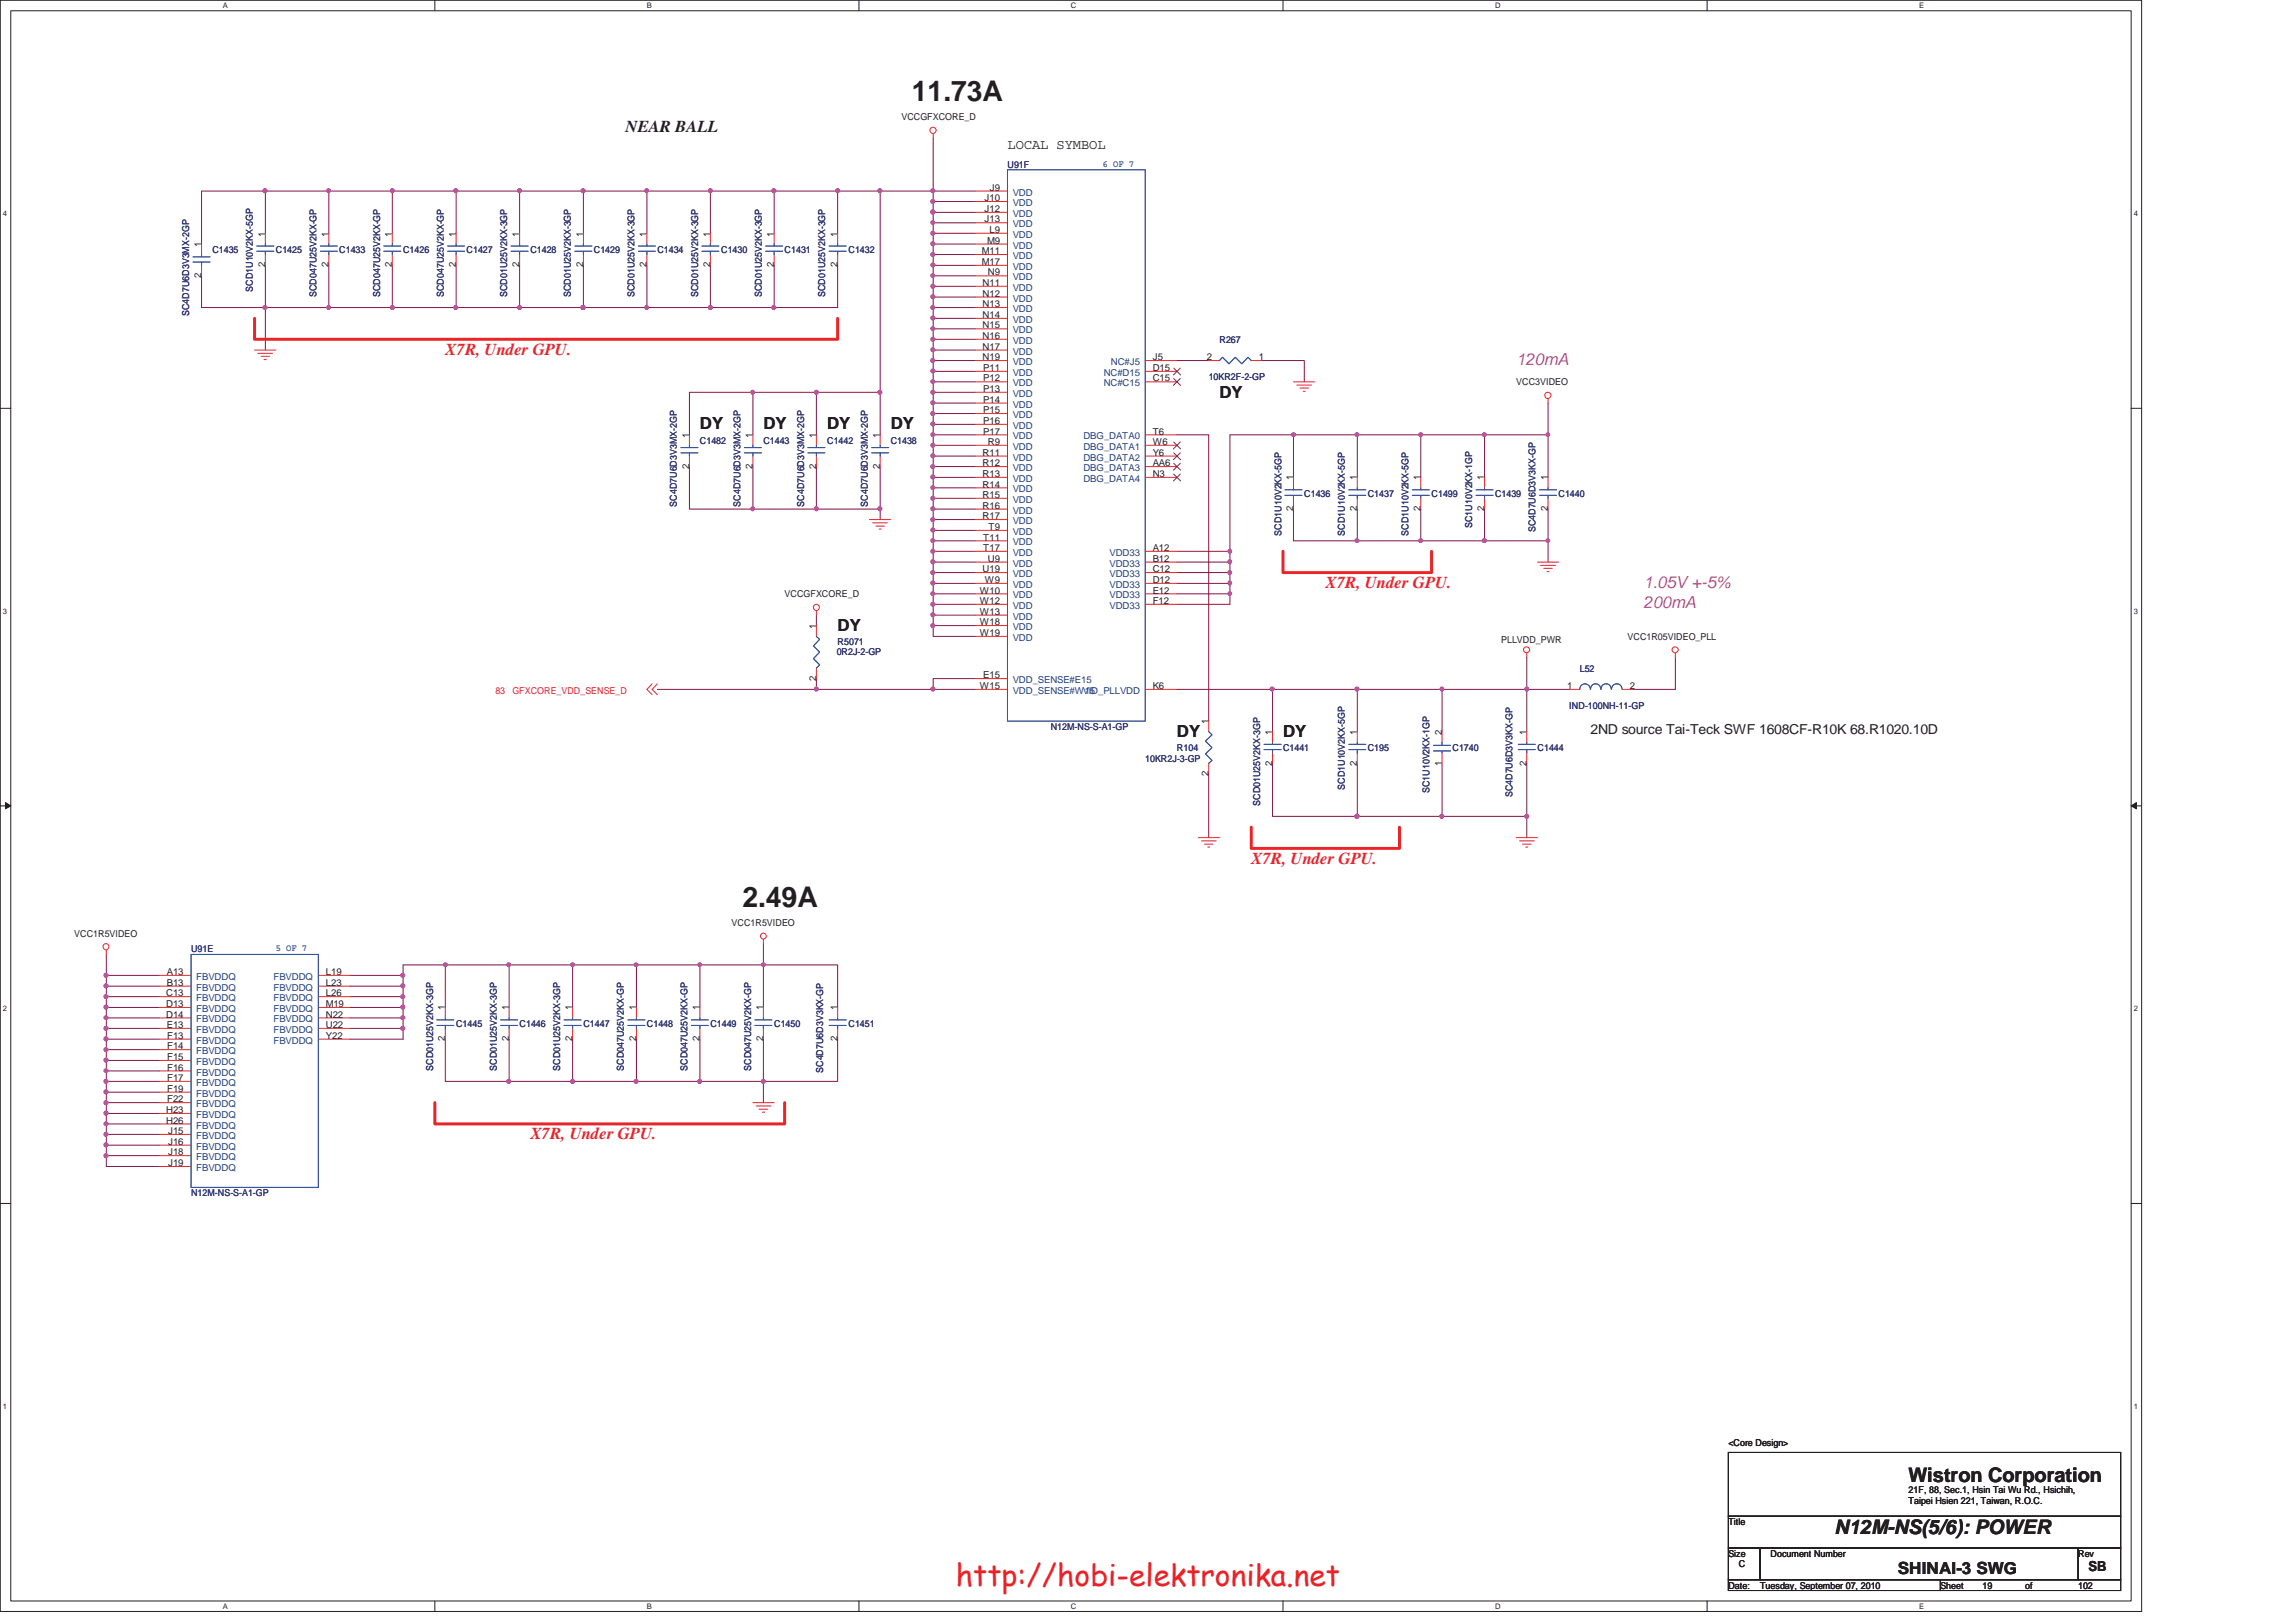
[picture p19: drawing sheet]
<svg xmlns="http://www.w3.org/2000/svg" width="297mm" height="210mm" viewBox="0 0 297 210" stroke-linecap="round" stroke-linejoin="round" font-family="sans-serif">
<defs><g id="words">
<text font-size="3.9" fill="#ed2024" x="123.7" y="205.2">http://hobi-elektronika.net</text>
<g font-size="3.7" fill="#231f20">
<text x="118" y="13">11.73A</text>
<text x="96.1" y="117.3">2.49A</text>
</g>
<g font-size="2.6" fill="#231f20">
<text x="246.9" y="191.7">Wistron Corporation</text>
<text x="237.3" y="198.5">N12M-NS(5/6): POWER</text>
</g>
<g font-size="2.2" fill="#231f20">
<text x="80.9" y="17.1">NEAR BALL</text>
<text x="157.8" y="51.4">DY</text>
<text x="90.5" y="55.5">DY</text>
<text x="98.8" y="55.5">DY</text>
<text x="107" y="55.5">DY</text>
<text x="115.2" y="55.5">DY</text>
<text x="108.4" y="81.6">DY</text>
<text x="152.3" y="95.3">DY</text>
<text x="166" y="95.3">DY</text>
<text x="245.5" y="203.7">SHINAI-3 SWG</text>
</g>
<g font-size="2.2" fill="#ec2426">
<text x="57.6" y="45.9">X7R, Under GPU.</text>
<text x="171.5" y="76.1">X7R, Under GPU.</text>
<text x="161.9" y="111.8">X7R, Under GPU.</text>
<text x="68.6" y="147.4">X7R, Under GPU.</text>
</g>
<g font-size="2.2" fill="#b8529f">
<text x="196.2" y="47.3">120mA</text>
<text x="212.6" y="76.1">1.05V +-5%</text>
<text x="212.6" y="78.6">200mA</text>
</g>
<g font-size="1.8" fill="#231f20">
<text x="130.3" y="19.3">LOCAL SYMBOL</text>
<text x="205.8" y="94.9">2ND source Tai-Teck SWF 1608CF-R10K 68.R1020.10D</text>
<text x="270.2" y="203.3">SB</text>
</g>
<g font-size="1.2" fill="#231f20">
<text x="116.6" y="15.6">VCCGFXCORE_D</text>
<text x="127.4" y="26">J10</text>
<text x="127.4" y="27.4">J12</text>
<text x="127.4" y="28.8">J13</text>
<text x="128.1" y="24.7">J9</text>
<text x="26" y="36" transform="rotate(-90 26 36)">2</text>
<text x="26" y="32" transform="rotate(-90 26 32)">1</text>
<text x="34.3" y="34.6" transform="rotate(-90 34.3 34.6)">2</text>
<text x="34.3" y="30.6" transform="rotate(-90 34.3 30.6)">1</text>
<text x="42.5" y="34.6" transform="rotate(-90 42.5 34.6)">2</text>
<text x="42.5" y="30.6" transform="rotate(-90 42.5 30.6)">1</text>
<text x="50.7" y="34.6" transform="rotate(-90 50.7 34.6)">2</text>
<text x="50.7" y="30.6" transform="rotate(-90 50.7 30.6)">1</text>
<text x="59" y="34.6" transform="rotate(-90 59 34.6)">2</text>
<text x="59" y="30.6" transform="rotate(-90 59 30.6)">1</text>
<text x="67.2" y="34.6" transform="rotate(-90 67.2 34.6)">2</text>
<text x="67.2" y="30.6" transform="rotate(-90 67.2 30.6)">1</text>
<text x="75.4" y="34.6" transform="rotate(-90 75.4 34.6)">2</text>
<text x="75.4" y="30.6" transform="rotate(-90 75.4 30.6)">1</text>
<text x="83.6" y="34.6" transform="rotate(-90 83.6 34.6)">2</text>
<text x="83.6" y="30.6" transform="rotate(-90 83.6 30.6)">1</text>
<text x="91.9" y="34.6" transform="rotate(-90 91.9 34.6)">2</text>
<text x="91.9" y="30.6" transform="rotate(-90 91.9 30.6)">1</text>
<text x="100.1" y="34.6" transform="rotate(-90 100.1 34.6)">2</text>
<text x="100.1" y="30.6" transform="rotate(-90 100.1 30.6)">1</text>
<text x="108.3" y="34.6" transform="rotate(-90 108.3 34.6)">2</text>
<text x="108.3" y="30.6" transform="rotate(-90 108.3 30.6)">1</text>
<text x="127" y="32.9">M11</text>
<text x="127" y="34.3">M17</text>
<text x="127.7" y="31.5">M9</text>
<text x="127.8" y="35.6">N9</text>
<text x="128" y="30.1">L9</text>
<text x="127.1" y="37">N11</text>
<text x="127.1" y="38.4">N12</text>
<text x="127.1" y="39.7">N13</text>
<text x="127.1" y="41.1">N14</text>
<text x="127.1" y="42.5">N15</text>
<text x="127.1" y="43.9">N16</text>
<text x="127.1" y="45.3">N17</text>
<text x="127.1" y="46.6">N19</text>
<text x="149.1" y="46.6">J5</text>
<text x="156.1" y="46.6">2</text>
<text x="162.9" y="46.6">1</text>
<text x="127.2" y="48">P11</text>
<text x="127.2" y="49.4">P12</text>
<text x="127.2" y="50.7">P13</text>
<text x="127.2" y="52.1">P14</text>
<text x="127.2" y="53.5">P15</text>
<text x="149.1" y="49.4">C15</text>
<text x="149.1" y="48">D15</text>
<text x="196.2" y="49.9">VCC3VIDEO</text>
<text x="89.2" y="56.6" transform="rotate(-90 89.2 56.6)">1</text>
<text x="97.4" y="56.6" transform="rotate(-90 97.4 56.6)">1</text>
<text x="105.6" y="56.6" transform="rotate(-90 105.6 56.6)">1</text>
<text x="113.8" y="56.6" transform="rotate(-90 113.8 56.6)">1</text>
<text x="127.1" y="59">R11</text>
<text x="127.2" y="54.9">P16</text>
<text x="127.2" y="56.2">P17</text>
<text x="127.8" y="57.6">R9</text>
<text x="149.1" y="56.2">T6</text>
<text x="149.1" y="59">Y6</text>
<text x="149.1" y="57.6">W6</text>
<text x="89.2" y="60.7" transform="rotate(-90 89.2 60.7)">2</text>
<text x="97.4" y="60.7" transform="rotate(-90 97.4 60.7)">2</text>
<text x="105.6" y="60.7" transform="rotate(-90 105.6 60.7)">2</text>
<text x="113.8" y="60.7" transform="rotate(-90 113.8 60.7)">2</text>
<text x="127.1" y="60.3">R12</text>
<text x="127.1" y="61.7">R13</text>
<text x="127.1" y="63.1">R14</text>
<text x="127.1" y="64.4">R15</text>
<text x="127.1" y="65.8">R16</text>
<text x="149.1" y="60.3">AA6</text>
<text x="149.1" y="61.7">N3</text>
<text x="167.3" y="62.1" transform="rotate(-90 167.3 62.1)">1</text>
<text x="175.6" y="62.1" transform="rotate(-90 175.6 62.1)">1</text>
<text x="183.8" y="62.1" transform="rotate(-90 183.8 62.1)">1</text>
<text x="192" y="62.1" transform="rotate(-90 192 62.1)">1</text>
<text x="200.2" y="62.1" transform="rotate(-90 200.2 62.1)">1</text>
<text x="127.1" y="67.2">R17</text>
<text x="127.2" y="69.9">T11</text>
<text x="127.2" y="71.3">T17</text>
<text x="127.9" y="68.6">T9</text>
<text x="149.1" y="71.3">A12</text>
<text x="167.3" y="66.1" transform="rotate(-90 167.3 66.1)">2</text>
<text x="175.6" y="66.1" transform="rotate(-90 175.6 66.1)">2</text>
<text x="183.8" y="66.1" transform="rotate(-90 183.8 66.1)">2</text>
<text x="192" y="66.1" transform="rotate(-90 192 66.1)">2</text>
<text x="200.2" y="66.1" transform="rotate(-90 200.2 66.1)">2</text>
<text x="101.5" y="77.3">VCCGFXCORE_D</text>
<text x="126.7" y="76.8">W10</text>
<text x="127.1" y="74">U19</text>
<text x="127.4" y="75.4">W9</text>
<text x="127.8" y="72.7">U9</text>
<text x="149.1" y="76.8">E12</text>
<text x="149.1" y="75.4">D12</text>
<text x="149.1" y="74">C12</text>
<text x="149.1" y="72.7">B12</text>
<text x="105.6" y="81.4" transform="rotate(-90 105.6 81.4)">1</text>
<text x="126.7" y="78.1">W12</text>
<text x="126.7" y="79.5">W13</text>
<text x="126.7" y="80.9">W18</text>
<text x="126.7" y="82.3">W19</text>
<text x="149.1" y="78.1">F12</text>
<text x="194.2" y="83.2">PLLVDD_PWR</text>
<text x="210.6" y="82.8">VCC1R05VIDEO_PLL</text>
<text x="105.6" y="88.1" transform="rotate(-90 105.6 88.1)">2</text>
<text x="126.7" y="89.2">W15</text>
<text x="127.2" y="87.8">E15</text>
<text x="149.1" y="89.2">K6</text>
<text x="202.7" y="89.2">1</text>
<text x="210.9" y="89.2">2</text>
<text x="156.3" y="93.7" transform="rotate(-90 156.3 93.7)">1</text>
<text x="164.6" y="95.1" transform="rotate(-90 164.6 95.1)">1</text>
<text x="175.6" y="95.1" transform="rotate(-90 175.6 95.1)">1</text>
<text x="186.5" y="95.1" transform="rotate(-90 186.5 95.1)">2</text>
<text x="197.5" y="95.1" transform="rotate(-90 197.5 95.1)">1</text>
<text x="156.3" y="100.4" transform="rotate(-90 156.3 100.4)">2</text>
<text x="164.6" y="99.1" transform="rotate(-90 164.6 99.1)">2</text>
<text x="175.6" y="99.1" transform="rotate(-90 175.6 99.1)">2</text>
<text x="186.5" y="99.1" transform="rotate(-90 186.5 99.1)">1</text>
<text x="197.5" y="99.1" transform="rotate(-90 197.5 99.1)">2</text>
<text x="94.7" y="119.8">VCC1R5VIDEO</text>
<text x="9.6" y="121.2">VCC1R5VIDEO</text>
<text x="21.5" y="128.9">C13</text>
<text x="21.5" y="130.3">D13</text>
<text x="21.5" y="131.7">D14</text>
<text x="21.6" y="126.2">A13</text>
<text x="21.6" y="127.5">B13</text>
<text x="42.2" y="131.7">N22</text>
<text x="42.2" y="130.3">M19</text>
<text x="42.2" y="128.9">L26</text>
<text x="42.2" y="127.5">L23</text>
<text x="42.2" y="126.2">L19</text>
<text x="57.6" y="130.7" transform="rotate(-90 57.6 130.7)">1</text>
<text x="65.8" y="130.7" transform="rotate(-90 65.8 130.7)">1</text>
<text x="74" y="130.7" transform="rotate(-90 74 130.7)">1</text>
<text x="82.3" y="130.7" transform="rotate(-90 82.3 130.7)">1</text>
<text x="90.5" y="130.7" transform="rotate(-90 90.5 130.7)">1</text>
<text x="98.7" y="130.7" transform="rotate(-90 98.7 130.7)">1</text>
<text x="108.3" y="130.7" transform="rotate(-90 108.3 130.7)">1</text>
<text x="21.6" y="133">E13</text>
<text x="21.6" y="134.4">F13</text>
<text x="21.6" y="135.8">F14</text>
<text x="21.6" y="137.2">F15</text>
<text x="42.2" y="134.4">Y22</text>
<text x="42.2" y="133">U22</text>
<text x="57.6" y="134.7" transform="rotate(-90 57.6 134.7)">2</text>
<text x="65.8" y="134.7" transform="rotate(-90 65.8 134.7)">2</text>
<text x="74" y="134.7" transform="rotate(-90 74 134.7)">2</text>
<text x="82.3" y="134.7" transform="rotate(-90 82.3 134.7)">2</text>
<text x="90.5" y="134.7" transform="rotate(-90 90.5 134.7)">2</text>
<text x="98.7" y="134.7" transform="rotate(-90 98.7 134.7)">2</text>
<text x="108.3" y="134.7" transform="rotate(-90 108.3 134.7)">2</text>
<text x="21.6" y="138.5">F16</text>
<text x="21.6" y="139.9">F17</text>
<text x="21.6" y="141.3">F19</text>
<text x="21.6" y="142.6">F22</text>
<text x="21.5" y="144">H23</text>
<text x="21.5" y="145.4">H26</text>
<text x="21.8" y="146.7">J15</text>
<text x="21.8" y="148.1">J16</text>
<text x="21.8" y="149.5">J18</text>
<text x="21.8" y="150.9">J19</text>
<text x="223.6" y="187">&lt;Core Design&gt;</text>
<text x="223.6" y="197.3">Title</text>
<text x="246.9" y="193.2">21F, 88, Sec.1, Hsin Tai Wu Rd., Hsichih,</text>
<text x="246.9" y="194.6">Taipei Hsien 221, Taiwan, R.O.C.</text>
<text x="223.6" y="201.4">Size</text>
<text x="225" y="202.8">C</text>
<text x="229.1" y="201.4">Document Number</text>
<text x="268.9" y="201.4">Rev</text>
<text x="223.6" y="205.5">Date:</text>
<text x="227.7" y="205.5">Tuesday, September 07, 2010</text>
<text x="251" y="205.5">Sheet</text>
<text x="256.5" y="205.5">19</text>
<text x="262" y="205.5">of</text>
<text x="268.9" y="205.5">102</text>
</g>
<g font-size="1.2" fill="#2d2d72">
<text x="130.3" y="21.8">U91F</text>
<text x="27.5" y="32.7">C1435</text>
<text x="35.7" y="32.7">C1425</text>
<text x="43.9" y="32.7">C1433</text>
<text x="52.2" y="32.7">C1426</text>
<text x="60.4" y="32.7">C1427</text>
<text x="68.6" y="32.7">C1428</text>
<text x="76.8" y="32.7">C1429</text>
<text x="85" y="32.7">C1434</text>
<text x="93.3" y="32.7">C1430</text>
<text x="101.5" y="32.7">C1431</text>
<text x="109.8" y="32.7">C1432</text>
<text x="24.5" y="40.9" transform="rotate(-90 24.5 40.9)">SC4D7U6D3V3MX-2GP</text>
<text x="32.7" y="37.8" transform="rotate(-90 32.7 37.8)">SCD1U10V2KX-5GP</text>
<text x="40.9" y="38.4" transform="rotate(-90 40.9 38.4)">SCD047U25V2KX-GP</text>
<text x="49.2" y="38.4" transform="rotate(-90 49.2 38.4)">SCD047U25V2KX-GP</text>
<text x="57.4" y="38.4" transform="rotate(-90 57.4 38.4)">SCD047U25V2KX-GP</text>
<text x="65.6" y="38.4" transform="rotate(-90 65.6 38.4)">SCD01U25V2KX-3GP</text>
<text x="73.9" y="38.4" transform="rotate(-90 73.9 38.4)">SCD01U25V2KX-3GP</text>
<text x="82.1" y="38.4" transform="rotate(-90 82.1 38.4)">SCD01U25V2KX-3GP</text>
<text x="90.3" y="38.4" transform="rotate(-90 90.3 38.4)">SCD01U25V2KX-3GP</text>
<text x="98.5" y="38.4" transform="rotate(-90 98.5 38.4)">SCD01U25V2KX-3GP</text>
<text x="106.8" y="38.4" transform="rotate(-90 106.8 38.4)">SCD01U25V2KX-3GP</text>
<text x="157.8" y="44.4">R267</text>
<text x="156.4" y="49.2">10KR2F-2-GP</text>
<text x="90.5" y="57.4">C1482</text>
<text x="98.8" y="57.4">C1443</text>
<text x="107" y="57.4">C1442</text>
<text x="115.2" y="57.4">C1438</text>
<text x="87.6" y="65.6" transform="rotate(-90 87.6 65.6)">SC4D7U6D3V3MX-2GP</text>
<text x="95.8" y="65.6" transform="rotate(-90 95.8 65.6)">SC4D7U6D3V3MX-2GP</text>
<text x="104.1" y="65.6" transform="rotate(-90 104.1 65.6)">SC4D7U6D3V3MX-2GP</text>
<text x="112.3" y="65.6" transform="rotate(-90 112.3 65.6)">SC4D7U6D3V3MX-2GP</text>
<text x="168.7" y="64.3">C1436</text>
<text x="177" y="64.3">C1437</text>
<text x="185.2" y="64.3">C1499</text>
<text x="193.4" y="64.3">C1439</text>
<text x="201.6" y="64.3">C1440</text>
<text x="165.8" y="69.3" transform="rotate(-90 165.8 69.3)">SCD1U10V2KX-5GP</text>
<text x="174" y="69.3" transform="rotate(-90 174 69.3)">SCD1U10V2KX-5GP</text>
<text x="182.2" y="69.3" transform="rotate(-90 182.2 69.3)">SCD1U10V2KX-5GP</text>
<text x="190.5" y="68.3" transform="rotate(-90 190.5 68.3)">SC1U10V2KX-1GP</text>
<text x="198.7" y="68.9" transform="rotate(-90 198.7 68.9)">SC4D7U6D3V3KX-GP</text>
<text x="108.4" y="83.5">R5071</text>
<text x="108.2" y="84.7">0R2J-2-GP</text>
<text x="204.4" y="86.9">L52</text>
<text x="135.9" y="94.4">N12M-NS-S-A1-GP</text>
<text x="203" y="91.7">IND-100NH-11-GP</text>
<text x="148.2" y="98.5">10KR2J-3-GP</text>
<text x="152.3" y="97.2">R104</text>
<text x="166" y="97.2">C1441</text>
<text x="177" y="97.2">C195</text>
<text x="187.9" y="97.2">C1740</text>
<text x="198.9" y="97.2">C1444</text>
<text x="163" y="104.3" transform="rotate(-90 163 104.3)">SCD01U25V2KX-3GP</text>
<text x="174" y="102.2" transform="rotate(-90 174 102.2)">SCD1U10V2KX-5GP</text>
<text x="185" y="102.6" transform="rotate(-90 185 102.6)">SC1U10V2KX-1GP</text>
<text x="195.7" y="103.2" transform="rotate(-90 195.7 103.2)">SC4D7U6D3V3KX-GP</text>
<text x="24.7" y="123.2">U91E</text>
<text x="59" y="132.8">C1445</text>
<text x="67.2" y="132.8">C1446</text>
<text x="75.5" y="132.8">C1447</text>
<text x="83.7" y="132.8">C1448</text>
<text x="91.9" y="132.8">C1449</text>
<text x="100.2" y="132.8">C1450</text>
<text x="109.8" y="132.8">C1451</text>
<text x="56" y="138.6" transform="rotate(-90 56 138.6)">SCD01U25V2KX-3GP</text>
<text x="64.3" y="138.6" transform="rotate(-90 64.3 138.6)">SCD01U25V2KX-3GP</text>
<text x="72.5" y="138.6" transform="rotate(-90 72.5 138.6)">SCD01U25V2KX-3GP</text>
<text x="80.7" y="138.6" transform="rotate(-90 80.7 138.6)">SCD047U25V2KX-GP</text>
<text x="88.9" y="138.6" transform="rotate(-90 88.9 138.6)">SCD047U25V2KX-GP</text>
<text x="97.2" y="138.6" transform="rotate(-90 97.2 138.6)">SCD047U25V2KX-GP</text>
<text x="106.5" y="138.8" transform="rotate(-90 106.5 138.8)">SC4D7U6D3V3KX-GP</text>
<text x="24.7" y="154.8">N12M-NS-S-A1-GP</text>
</g>
<g font-size="1.2" fill="#3a53a4">
<text x="142.7" y="21.6">6 OF 7</text>
<text x="35.7" y="123.1">5 OF 7</text>
</g>
<g font-size="1.2" fill="#1d437e">
<text x="131" y="25.3">VDD</text>
<text x="131" y="26.7">VDD</text>
<text x="131" y="28.1">VDD</text>
<text x="131" y="29.4">VDD</text>
<text x="131" y="30.8">VDD</text>
<text x="131" y="32.2">VDD</text>
<text x="131" y="33.5">VDD</text>
<text x="131" y="34.9">VDD</text>
<text x="131" y="36.3">VDD</text>
<text x="131" y="37.6">VDD</text>
<text x="131" y="39">VDD</text>
<text x="131" y="40.4">VDD</text>
<text x="131" y="41.8">VDD</text>
<text x="131" y="43.1">VDD</text>
<text x="131" y="44.5">VDD</text>
<text x="131" y="45.9">VDD</text>
<text x="131" y="47.2">VDD</text>
<text x="143.7" y="47.2">NC#J5</text>
<text x="131" y="48.6">VDD</text>
<text x="131" y="50">VDD</text>
<text x="131" y="51.3">VDD</text>
<text x="131" y="52.7">VDD</text>
<text x="142.8" y="50">NC#C15</text>
<text x="142.8" y="48.6">NC#D15</text>
<text x="131" y="54.1">VDD</text>
<text x="131" y="55.5">VDD</text>
<text x="131" y="56.9">VDD</text>
<text x="131" y="58.2">VDD</text>
<text x="131" y="59.6">VDD</text>
<text x="140.2" y="56.9">DBG_DATA0</text>
<text x="140.2" y="59.6">DBG_DATA2</text>
<text x="140.2" y="58.2">DBG_DATA1</text>
<text x="131" y="61">VDD</text>
<text x="131" y="62.4">VDD</text>
<text x="131" y="63.7">VDD</text>
<text x="131" y="65.1">VDD</text>
<text x="140.2" y="61">DBG_DATA3</text>
<text x="140.2" y="62.4">DBG_DATA4</text>
<text x="131" y="66.5">VDD</text>
<text x="131" y="67.8">VDD</text>
<text x="131" y="69.2">VDD</text>
<text x="131" y="70.6">VDD</text>
<text x="131" y="71.9">VDD</text>
<text x="143.5" y="71.9">VDD33</text>
<text x="131" y="73.3">VDD</text>
<text x="131" y="74.7">VDD</text>
<text x="131" y="76.1">VDD</text>
<text x="131" y="77.4">VDD</text>
<text x="143.5" y="77.4">VDD33</text>
<text x="143.5" y="76.1">VDD33</text>
<text x="143.5" y="74.7">VDD33</text>
<text x="143.5" y="73.3">VDD33</text>
<text x="131" y="78.8">VDD</text>
<text x="131" y="80.2">VDD</text>
<text x="131" y="81.5">VDD</text>
<text x="131" y="82.9">VDD</text>
<text x="143.5" y="78.8">VDD33</text>
<text x="131" y="89.8">VDD_SENSE#W15</text>
<text x="131" y="88.4">VDD_SENSE#E15</text>
<text x="140.1" y="89.8">VID_PLLVDD</text>
<text x="25.4" y="126.8">FBVDDQ</text>
<text x="25.4" y="128.2">FBVDDQ</text>
<text x="25.4" y="129.5">FBVDDQ</text>
<text x="25.4" y="130.9">FBVDDQ</text>
<text x="35.4" y="130.9">FBVDDQ</text>
<text x="35.4" y="129.5">FBVDDQ</text>
<text x="35.4" y="128.2">FBVDDQ</text>
<text x="35.4" y="126.8">FBVDDQ</text>
<text x="25.4" y="132.3">FBVDDQ</text>
<text x="25.4" y="133.6">FBVDDQ</text>
<text x="25.4" y="135">FBVDDQ</text>
<text x="25.4" y="136.4">FBVDDQ</text>
<text x="25.4" y="137.8">FBVDDQ</text>
<text x="35.4" y="135">FBVDDQ</text>
<text x="35.4" y="133.6">FBVDDQ</text>
<text x="35.4" y="132.3">FBVDDQ</text>
<text x="25.4" y="139.1">FBVDDQ</text>
<text x="25.4" y="140.5">FBVDDQ</text>
<text x="25.4" y="141.9">FBVDDQ</text>
<text x="25.4" y="143.3">FBVDDQ</text>
<text x="25.4" y="144.6">FBVDDQ</text>
<text x="25.4" y="146">FBVDDQ</text>
<text x="25.4" y="147.4">FBVDDQ</text>
<text x="25.4" y="148.8">FBVDDQ</text>
<text x="25.4" y="150.1">FBVDDQ</text>
<text x="25.4" y="151.5">FBVDDQ</text>
</g>
<g font-size="1.2" fill="#ec2426">
<text x="64.1" y="89.8">83</text>
<text x="66.3" y="89.8">GFXCORE_VDD_SENSE_D</text>
</g>
<g font-size="1" fill="#231f20">
<text x="28.8" y="1.1">A</text>
<text x="83.7" y="1.1">B</text>
<text x="138.6" y="1.1">C</text>
<text x="193.4" y="1.1">D</text>
<text x="248.3" y="1.1">E</text>
<text x=".4" y="28">4</text>
<text x="276.1" y="28">4</text>
<text x=".4" y="79.4">3</text>
<text x="276.1" y="79.4">3</text>
<text x=".4" y="130.8">2</text>
<text x="276.1" y="130.8">2</text>
<text x=".4" y="182.3">1</text>
<text x="276.1" y="182.3">1</text>
<text x="28.8" y="208.1">A</text>
<text x="83.7" y="208.1">B</text>
<text x="138.6" y="208.1">C</text>
<text x="193.4" y="208.1">D</text>
<text x="248.3" y="208.1">E</text>
</g>
</g></defs>
<path d="M0 0h277.1v208.5h-277.1zM1.4 1.4h274.3v205.7h-274.3z" fill="none" stroke="#231f20" stroke-width=".13"/>
<g fill="#fff">
<path d="M28.8 .2h.7v1.1h-.7z"/>
<path d="M28.8 207.3h.7v1.1h-.7z"/>
</g>
<path d="M56.3 0v1.4M56.3 207.1v1.4" fill="none" stroke="#231f20" stroke-width=".13"/>
<g fill="#fff">
<path d="M83.7 .2h.6v1.1h-.6z"/>
<path d="M83.7 207.3h.6v1.1h-.6z"/>
</g>
<path d="M111.1 0v1.4M111.1 207.1v1.4" fill="none" stroke="#231f20" stroke-width=".13"/>
<g fill="#fff">
<path d="M138.6 .2h.7v1.1h-.7z"/>
<path d="M138.6 207.3h.7v1.1h-.7z"/>
</g>
<path d="M166 0v1.4M166 207.1v1.4" fill="none" stroke="#231f20" stroke-width=".13"/>
<g fill="#fff">
<path d="M193.4 .2h.7v1.1h-.7z"/>
<path d="M193.4 207.3h.7v1.1h-.7z"/>
</g>
<path d="M220.8 0v1.4M220.8 207.1v1.4" fill="none" stroke="#231f20" stroke-width=".13"/>
<g fill="#fff">
<path d="M248.3 .2h.6v1.1h-.6z"/>
<path d="M248.3 207.3h.6v1.1h-.6z"/>
<path d="M.4 27.1h.5v1.1h-.5z"/>
<path d="M276.1 27.1h.5v1.1h-.5z"/>
<path d="M.4 78.5h.5v1.1h-.5z"/>
<path d="M276.1 78.5h.5v1.1h-.5z"/>
</g>
<path d="M0 52.8h1.4M275.7 52.8h1.4" fill="none" stroke="#231f20" stroke-width=".13"/>
<g fill="#fff">
<path d="M.4 130h.5v1.1h-.5z"/>
<path d="M276.1 130h.5v1.1h-.5z"/>
</g>
<path d="M0 104.3h1.4M275.7 104.3h1.4" fill="none" stroke="#231f20" stroke-width=".13"/>
<path d="M.7 103.8l.7 .5-.7 .3z" fill="#231f20"/>
<path d="M.7 103.8l.7 .5-.7 .3z" fill="none" stroke="#231f20" stroke-width=".13"/>
<path d="M275.7 104.3l.7-.5v.8z" fill="#231f20"/>
<path d="M275.7 104.3l.7-.5v.8z" fill="none" stroke="#231f20" stroke-width=".13"/>
<g fill="#fff">
<path d="M.4 181.4h.5v1.1h-.5z"/>
<path d="M276.1 181.4h.5v1.1h-.5z"/>
</g>
<path d="M0 155.7h1.4M275.7 155.7h1.4" fill="none" stroke="#231f20" stroke-width=".13"/>
<path d="M74.1 124.8h8.2v5.5M82.3 134.4v5.5M90.5 124.8v5.5M90.5 134.4v5.5M98.8 124.8v5.5M98.8 134.4v5.5" fill="none" stroke="#7f1542" stroke-width=".13"/>
<circle cx="74.1" cy="124.8" r=".25" fill="#b8529f"/>
<circle cx="74.1" cy="124.8" r=".25" fill="none" stroke="#b8529f" stroke-width=".13"/>
<path d="M45.3 126.2h6.9" fill="none" stroke="#7f1542" stroke-width=".13"/>
<circle cx="52.1" cy="126.2" r=".26" fill="#b8529f"/>
<circle cx="52.1" cy="126.2" r=".26" fill="none" stroke="#b8529f" stroke-width=".13"/>
<path d="M120.7 28.8v1.4" fill="none" stroke="#7f1542" stroke-width=".13"/>
<circle cx="120.7" cy="28.8" r=".25" fill="#b8529f"/>
<circle cx="120.7" cy="28.8" r=".25" fill="none" stroke="#b8529f" stroke-width=".13"/>
<path d="M120.7 32.9v1.4" fill="none" stroke="#7f1542" stroke-width=".13"/>
<circle cx="120.7" cy="32.9" r=".26" fill="#b8529f"/>
<circle cx="120.7" cy="32.9" r=".26" fill="none" stroke="#b8529f" stroke-width=".13"/>
<path d="M120.7 34.3v1.4M120.7 78.2v2.7" fill="none" stroke="#7f1542" stroke-width=".13"/>
<circle cx="120.7" cy="78.2" r=".26" fill="#b8529f"/>
<circle cx="120.7" cy="78.2" r=".26" fill="none" stroke="#b8529f" stroke-width=".13"/>
<path d="M120.7 59v1.4" fill="none" stroke="#7f1542" stroke-width=".13"/>
<circle cx="120.7" cy="59" r=".26" fill="#b8529f"/>
<circle cx="120.7" cy="59" r=".26" fill="none" stroke="#b8529f" stroke-width=".13"/>
<path d="M120.7 38.4v1.4" fill="none" stroke="#7f1542" stroke-width=".13"/>
<circle cx="120.7" cy="38.4" r=".26" fill="#b8529f"/>
<circle cx="120.7" cy="38.4" r=".26" fill="none" stroke="#b8529f" stroke-width=".13"/>
<path d="M120.7 17.9v6.8M120.7 67.2v1.4" fill="none" stroke="#7f1542" stroke-width=".13"/>
<circle cx="120.7" cy="67.2" r=".26" fill="#b8529f"/>
<circle cx="120.7" cy="67.2" r=".26" fill="none" stroke="#b8529f" stroke-width=".13"/>
<path d="M120.7 65.9v1.3" fill="none" stroke="#7f1542" stroke-width=".13"/>
<circle cx="120.7" cy="65.8" r=".26" fill="#b8529f"/>
<circle cx="120.7" cy="65.8" r=".26" fill="none" stroke="#b8529f" stroke-width=".13"/>
<path d="M120.7 27.5v1.3" fill="none" stroke="#7f1542" stroke-width=".13"/>
<circle cx="120.7" cy="27.4" r=".26" fill="#b8529f"/>
<circle cx="120.7" cy="27.4" r=".26" fill="none" stroke="#b8529f" stroke-width=".13"/>
<path d="M120.7 50.8v1.4" fill="none" stroke="#7f1542" stroke-width=".13"/>
<circle cx="120.7" cy="50.8" r=".26" fill="#b8529f"/>
<circle cx="120.7" cy="50.8" r=".26" fill="none" stroke="#b8529f" stroke-width=".13"/>
<path d="M105.6 79.6v1.3M105.6 87.8v1.4M13.8 127.6h6.8" fill="none" stroke="#7f1542" stroke-width=".13"/>
<circle cx="13.7" cy="127.5" r=".26" fill="#b8529f"/>
<circle cx="13.7" cy="127.5" r=".26" fill="none" stroke="#b8529f" stroke-width=".13"/>
<path d="M13.8 130.3h6.8M13.8 127.6v1.3h6.8" fill="none" stroke="#7f1542" stroke-width=".13"/>
<circle cx="13.7" cy="130.3" r=".26" fill="#b8529f"/>
<circle cx="13.7" cy="130.3" r=".26" fill="none" stroke="#b8529f" stroke-width=".13"/>
<path d="M13.8 131.7h6.8" fill="none" stroke="#7f1542" stroke-width=".13"/>
<circle cx="13.7" cy="131.7" r=".25" fill="#b8529f"/>
<circle cx="13.7" cy="131.7" r=".25" fill="none" stroke="#b8529f" stroke-width=".13"/>
<path d="M13.8 131.7v1.4h6.8" fill="none" stroke="#7f1542" stroke-width=".13"/>
<circle cx="13.7" cy="133.1" r=".26" fill="#b8529f"/>
<circle cx="13.7" cy="133.1" r=".26" fill="none" stroke="#b8529f" stroke-width=".13"/>
<path d="M13.8 134.4h6.8" fill="none" stroke="#7f1542" stroke-width=".13"/>
<circle cx="13.7" cy="134.4" r=".26" fill="#b8529f"/>
<circle cx="13.7" cy="134.4" r=".26" fill="none" stroke="#b8529f" stroke-width=".13"/>
<path d="M13.8 137.2h6.8M13.8 138.6h6.8M13.8 139.9h6.8M13.8 134.4v1.4h6.8M13.8 141.3h6.8M13.8 142.7h6.8M13.8 144.1h6.8" fill="none" stroke="#7f1542" stroke-width=".13"/>
<circle cx="13.7" cy="144" r=".26" fill="#b8529f"/>
<circle cx="13.7" cy="144" r=".26" fill="none" stroke="#b8529f" stroke-width=".13"/>
<path d="M13.8 145.4h6.8M13.8 146.8h6.8M13.8 148.2h6.8M20.6 149.5h-6.8v1.4h6.8" fill="none" stroke="#7f1542" stroke-width=".13"/>
<circle cx="13.7" cy="149.5" r=".26" fill="#b8529f"/>
<circle cx="13.7" cy="149.5" r=".26" fill="none" stroke="#b8529f" stroke-width=".13"/>
<path d="M13.8 146.8v1.4" fill="none" stroke="#7f1542" stroke-width=".13"/>
<circle cx="13.7" cy="146.8" r=".26" fill="#b8529f"/>
<circle cx="13.7" cy="146.8" r=".26" fill="none" stroke="#b8529f" stroke-width=".13"/>
<path d="M13.8 139.9v1.4M13.8 144.1v1.3" fill="none" stroke="#7f1542" stroke-width=".13"/>
<circle cx="13.7" cy="141.3" r=".26" fill="#b8529f"/>
<circle cx="13.7" cy="141.3" r=".26" fill="none" stroke="#b8529f" stroke-width=".13"/>
<circle cx="13.7" cy="139.9" r=".26" fill="#b8529f"/>
<circle cx="13.7" cy="139.9" r=".26" fill="none" stroke="#b8529f" stroke-width=".13"/>
<path d="M13.8 126.2h6.8" fill="none" stroke="#7f1542" stroke-width=".13"/>
<circle cx="13.7" cy="126.2" r=".26" fill="#b8529f"/>
<circle cx="13.7" cy="126.2" r=".26" fill="none" stroke="#b8529f" stroke-width=".13"/>
<path d="M82.3 124.8h8.2M98.8 122.1v2.7" fill="none" stroke="#7f1542" stroke-width=".13"/>
<circle cx="82.3" cy="124.8" r=".25" fill="#b8529f"/>
<circle cx="82.3" cy="124.8" r=".25" fill="none" stroke="#b8529f" stroke-width=".13"/>
<path d="M90.5 124.8h8.3" fill="none" stroke="#7f1542" stroke-width=".13"/>
<circle cx="98.8" cy="124.8" r=".25" fill="#b8529f"/>
<circle cx="98.8" cy="124.8" r=".25" fill="none" stroke="#b8529f" stroke-width=".13"/>
<path d="M90.4 124.6h.3l.1 .2-.1 .2h-.2h-.1z" fill-rule="evenodd" fill="#b8529f"/>
<path d="M90.4 124.6h.3l.1 .2-.1 .2h-.2h-.1z" fill="none" stroke="#b8529f" stroke-width=".13"/>
<path d="M65.9 139.9h8.2" fill="none" stroke="#7f1542" stroke-width=".13"/>
<circle cx="65.8" cy="139.9" r=".26" fill="#b8529f"/>
<circle cx="65.8" cy="139.9" r=".26" fill="none" stroke="#b8529f" stroke-width=".13"/>
<path d="M90.5 139.9h8.3" fill="none" stroke="#7f1542" stroke-width=".13"/>
<circle cx="98.8" cy="139.9" r=".26" fill="#b8529f"/>
<circle cx="98.8" cy="139.9" r=".26" fill="none" stroke="#b8529f" stroke-width=".13"/>
<path d="M90.4 139.7h.1l.2 .1v.3l-.2 .1-.1-.1z" fill-rule="evenodd" fill="#b8529f"/>
<path d="M90.4 139.7h.1l.2 .1v.3l-.2 .1-.1-.1z" fill="none" stroke="#b8529f" stroke-width=".13"/>
<path d="M82.3 139.9h8.2" fill="none" stroke="#7f1542" stroke-width=".13"/>
<path d="M90.4 139.7h.1l.2 .1v.3l-.2 .1-.1-.1z" fill-rule="evenodd" fill="#b8529f"/>
<path d="M90.4 139.7h.1l.2 .1v.3l-.2 .1-.1-.1z" fill="none" stroke="#b8529f" stroke-width=".13"/>
<circle cx="82.3" cy="139.9" r=".26" fill="#b8529f"/>
<circle cx="82.3" cy="139.9" r=".26" fill="none" stroke="#b8529f" stroke-width=".13"/>
<path d="M192.1 56.3h8.2M57.6 139.9h8.3" fill="none" stroke="#7f1542" stroke-width=".13"/>
<path d="M200.1 56.1h.3l.1 .1-.1 .2-.2 .1-.1-.1z" fill-rule="evenodd" fill="#b8529f"/>
<path d="M200.1 56.1h.3l.1 .1-.1 .2-.2 .1-.1-.1z" fill="none" stroke="#b8529f" stroke-width=".13"/>
<path d="M200.3 52.2v4.1M85 89.2h20.6M13.8 123.5v4.1M13.8 130.3v1.4M13.8 142.7v1.4" fill="none" stroke="#7f1542" stroke-width=".13"/>
<circle cx="13.7" cy="142.7" r=".26" fill="#b8529f"/>
<circle cx="13.7" cy="142.7" r=".26" fill="none" stroke="#b8529f" stroke-width=".13"/>
<path d="M13.8 135.8v1.4" fill="none" stroke="#7f1542" stroke-width=".13"/>
<circle cx="13.7" cy="135.8" r=".26" fill="#b8529f"/>
<circle cx="13.7" cy="135.8" r=".26" fill="none" stroke="#b8529f" stroke-width=".13"/>
<path d="M13.8 128.9v1.4" fill="none" stroke="#7f1542" stroke-width=".13"/>
<circle cx="13.7" cy="128.9" r=".26" fill="#b8529f"/>
<circle cx="13.7" cy="128.9" r=".26" fill="none" stroke="#b8529f" stroke-width=".13"/>
<path d="M13.8 133.1v1.3M13.8 145.4v1.4" fill="none" stroke="#7f1542" stroke-width=".13"/>
<circle cx="13.7" cy="145.4" r=".25" fill="#b8529f"/>
<circle cx="13.7" cy="145.4" r=".25" fill="none" stroke="#b8529f" stroke-width=".13"/>
<path d="M13.8 137.2v1.4" fill="none" stroke="#7f1542" stroke-width=".13"/>
<circle cx="13.7" cy="137.2" r=".26" fill="#b8529f"/>
<circle cx="13.7" cy="137.2" r=".26" fill="none" stroke="#b8529f" stroke-width=".13"/>
<path d="M13.8 148.2v1.3" fill="none" stroke="#7f1542" stroke-width=".13"/>
<circle cx="13.7" cy="148.1" r=".26" fill="#b8529f"/>
<circle cx="13.7" cy="148.1" r=".26" fill="none" stroke="#b8529f" stroke-width=".13"/>
<path d="M13.8 138.6v1.3M13.8 141.3v1.4" fill="none" stroke="#7f1542" stroke-width=".13"/>
<circle cx="13.7" cy="138.5" r=".25" fill="#b8529f"/>
<circle cx="13.7" cy="138.5" r=".25" fill="none" stroke="#b8529f" stroke-width=".13"/>
<path d="M120.7 49.4h5.5M120.7 50.8h5.5M120.7 52.2h5.5M120.7 53.5h5.5M120.7 54.9h5.5M120.7 56.3h5.5M120.7 57.6h5.5M120.7 59h5.5M120.7 60.4h5.5" fill="none" stroke="#7f1542" stroke-width=".13"/>
<circle cx="120.7" cy="60.4" r=".26" fill="#b8529f"/>
<circle cx="120.7" cy="60.4" r=".26" fill="none" stroke="#b8529f" stroke-width=".13"/>
<path d="M120.7 61.8h5.5M120.7 63.1h5.5M120.7 64.5h5.5M120.7 65.9h5.5M120.7 67.2h5.5M120.7 68.6h5.5M98.8 139.9v2.8" fill="none" stroke="#7f1542" stroke-width=".13"/>
<circle cx="120.7" cy="68.6" r=".26" fill="#b8529f"/>
<circle cx="120.7" cy="68.6" r=".26" fill="none" stroke="#b8529f" stroke-width=".13"/>
<path d="M120.7 70h5.5M120.7 71.3h5.5M120.7 72.7h5.5M120.7 74.1h5.5M120.7 75.5h5.5M120.7 76.8h5.5M120.7 78.2h5.5M120.7 79.6h5.5" fill="none" stroke="#7f1542" stroke-width=".13"/>
<circle cx="120.7" cy="79.5" r=".26" fill="#b8529f"/>
<circle cx="120.7" cy="79.5" r=".26" fill="none" stroke="#b8529f" stroke-width=".13"/>
<path d="M120.7 80.9h5.5" fill="none" stroke="#7f1542" stroke-width=".13"/>
<circle cx="120.7" cy="80.9" r=".26" fill="#b8529f"/>
<circle cx="120.7" cy="80.9" r=".26" fill="none" stroke="#b8529f" stroke-width=".13"/>
<path d="M120.7 26.1v1.4M120.7 82.3h5.5M52.2 124.8v1.4" fill="none" stroke="#7f1542" stroke-width=".13"/>
<circle cx="120.7" cy="27.4" r=".26" fill="#b8529f"/>
<circle cx="120.7" cy="27.4" r=".26" fill="none" stroke="#b8529f" stroke-width=".13"/>
<circle cx="120.7" cy="26.1" r=".26" fill="#b8529f"/>
<circle cx="120.7" cy="26.1" r=".26" fill="none" stroke="#b8529f" stroke-width=".13"/>
<path d="M120.7 75.5v1.3" fill="none" stroke="#7f1542" stroke-width=".13"/>
<circle cx="120.7" cy="75.4" r=".26" fill="#b8529f"/>
<circle cx="120.7" cy="75.4" r=".26" fill="none" stroke="#b8529f" stroke-width=".13"/>
<path d="M45.3 127.6h6.9" fill="none" stroke="#7f1542" stroke-width=".13"/>
<circle cx="52.1" cy="127.5" r=".26" fill="#b8529f"/>
<circle cx="52.1" cy="127.5" r=".26" fill="none" stroke="#b8529f" stroke-width=".13"/>
<path d="M120.7 54.9v1.4M52.2 126.2v1.4" fill="none" stroke="#7f1542" stroke-width=".13"/>
<circle cx="120.7" cy="54.9" r=".26" fill="#b8529f"/>
<circle cx="120.7" cy="54.9" r=".26" fill="none" stroke="#b8529f" stroke-width=".13"/>
<path d="M120.7 52.2v1.3" fill="none" stroke="#7f1542" stroke-width=".13"/>
<circle cx="120.7" cy="52.1" r=".26" fill="#b8529f"/>
<circle cx="120.7" cy="52.1" r=".26" fill="none" stroke="#b8529f" stroke-width=".13"/>
<path d="M120.7 35.7v1.3M120.7 39.8v1.4M45.3 128.9h6.9" fill="none" stroke="#7f1542" stroke-width=".13"/>
<circle cx="52.1" cy="128.9" r=".26" fill="#b8529f"/>
<circle cx="52.1" cy="128.9" r=".26" fill="none" stroke="#b8529f" stroke-width=".13"/>
<path d="M45.3 130.3h6.9M52.2 127.6v1.3" fill="none" stroke="#7f1542" stroke-width=".13"/>
<circle cx="52.1" cy="130.3" r=".26" fill="#b8529f"/>
<circle cx="52.1" cy="130.3" r=".26" fill="none" stroke="#b8529f" stroke-width=".13"/>
<path d="M120.7 64.5v1.4M52.2 128.9v1.4" fill="none" stroke="#7f1542" stroke-width=".13"/>
<circle cx="120.7" cy="64.5" r=".26" fill="#b8529f"/>
<circle cx="120.7" cy="64.5" r=".26" fill="none" stroke="#b8529f" stroke-width=".13"/>
<path d="M120.7 63.1v1.4" fill="none" stroke="#7f1542" stroke-width=".13"/>
<circle cx="120.7" cy="63.1" r=".25" fill="#b8529f"/>
<circle cx="120.7" cy="63.1" r=".25" fill="none" stroke="#b8529f" stroke-width=".13"/>
<path d="M120.7 45.3v1.3" fill="none" stroke="#7f1542" stroke-width=".13"/>
<circle cx="120.7" cy="45.3" r=".26" fill="#b8529f"/>
<circle cx="120.7" cy="45.3" r=".26" fill="none" stroke="#b8529f" stroke-width=".13"/>
<path d="M45.3 131.7h6.9" fill="none" stroke="#7f1542" stroke-width=".13"/>
<circle cx="52.1" cy="131.7" r=".25" fill="#b8529f"/>
<circle cx="52.1" cy="131.7" r=".25" fill="none" stroke="#b8529f" stroke-width=".13"/>
<path d="M120.7 71.3v1.4M52.2 130.3v1.4" fill="none" stroke="#7f1542" stroke-width=".13"/>
<circle cx="120.7" cy="71.3" r=".26" fill="#b8529f"/>
<circle cx="120.7" cy="71.3" r=".26" fill="none" stroke="#b8529f" stroke-width=".13"/>
<path d="M120.7 57.6v1.4" fill="none" stroke="#7f1542" stroke-width=".13"/>
<circle cx="120.7" cy="57.6" r=".26" fill="#b8529f"/>
<circle cx="120.7" cy="57.6" r=".26" fill="none" stroke="#b8529f" stroke-width=".13"/>
<path d="M120.7 56.3v1.3" fill="none" stroke="#7f1542" stroke-width=".13"/>
<circle cx="120.7" cy="56.2" r=".25" fill="#b8529f"/>
<circle cx="120.7" cy="56.2" r=".25" fill="none" stroke="#b8529f" stroke-width=".13"/>
<path d="M120.7 48v1.4" fill="none" stroke="#7f1542" stroke-width=".13"/>
<circle cx="120.7" cy="48" r=".26" fill="#b8529f"/>
<circle cx="120.7" cy="48" r=".26" fill="none" stroke="#b8529f" stroke-width=".13"/>
<path d="M120.7 74.1v1.4" fill="none" stroke="#7f1542" stroke-width=".13"/>
<circle cx="120.7" cy="74.1" r=".26" fill="#b8529f"/>
<circle cx="120.7" cy="74.1" r=".26" fill="none" stroke="#b8529f" stroke-width=".13"/>
<path d="M45.3 133.1h6.9" fill="none" stroke="#7f1542" stroke-width=".13"/>
<circle cx="52.1" cy="133.1" r=".26" fill="#b8529f"/>
<circle cx="52.1" cy="133.1" r=".26" fill="none" stroke="#b8529f" stroke-width=".13"/>
<path d="M120.7 53.5v1.4M52.2 124.8h5.4M52.2 131.7v1.4" fill="none" stroke="#7f1542" stroke-width=".13"/>
<circle cx="120.7" cy="53.5" r=".26" fill="#b8529f"/>
<circle cx="120.7" cy="53.5" r=".26" fill="none" stroke="#b8529f" stroke-width=".13"/>
<path d="M120.7 41.2v1.3" fill="none" stroke="#7f1542" stroke-width=".13"/>
<circle cx="120.7" cy="41.1" r=".26" fill="#b8529f"/>
<circle cx="120.7" cy="41.1" r=".26" fill="none" stroke="#b8529f" stroke-width=".13"/>
<path d="M120.7 70v1.3" fill="none" stroke="#7f1542" stroke-width=".13"/>
<circle cx="120.7" cy="69.9" r=".25" fill="#b8529f"/>
<circle cx="120.7" cy="69.9" r=".25" fill="none" stroke="#b8529f" stroke-width=".13"/>
<path d="M120.7 60.4v1.4M120.7 80.9v1.4M52.2 133.1v1.3h-6.9M65.9 134.4v5.5M74.1 130.3v-5.5h-8.2v5.5" fill="none" stroke="#7f1542" stroke-width=".13"/>
<circle cx="65.8" cy="124.8" r=".25" fill="#b8529f"/>
<circle cx="65.8" cy="124.8" r=".25" fill="none" stroke="#b8529f" stroke-width=".13"/>
<path d="M120.7 46.6v1.4" fill="none" stroke="#7f1542" stroke-width=".13"/>
<circle cx="120.7" cy="46.6" r=".26" fill="#b8529f"/>
<circle cx="120.7" cy="46.6" r=".26" fill="none" stroke="#b8529f" stroke-width=".13"/>
<path d="M120.7 76.8v1.4" fill="none" stroke="#7f1542" stroke-width=".13"/>
<circle cx="120.7" cy="76.8" r=".25" fill="#b8529f"/>
<circle cx="120.7" cy="76.8" r=".25" fill="none" stroke="#b8529f" stroke-width=".13"/>
<path d="M120.7 72.7v1.4" fill="none" stroke="#7f1542" stroke-width=".13"/>
<circle cx="120.7" cy="72.7" r=".26" fill="#b8529f"/>
<circle cx="120.7" cy="72.7" r=".26" fill="none" stroke="#b8529f" stroke-width=".13"/>
<path d="M120.7 49.4v1.4" fill="none" stroke="#7f1542" stroke-width=".13"/>
<circle cx="120.7" cy="49.4" r=".25" fill="#b8529f"/>
<circle cx="120.7" cy="49.4" r=".25" fill="none" stroke="#b8529f" stroke-width=".13"/>
<path d="M120.7 43.9v1.4" fill="none" stroke="#7f1542" stroke-width=".13"/>
<circle cx="120.7" cy="43.9" r=".26" fill="#b8529f"/>
<circle cx="120.7" cy="43.9" r=".26" fill="none" stroke="#b8529f" stroke-width=".13"/>
<path d="M120.7 42.5v1.4" fill="none" stroke="#7f1542" stroke-width=".13"/>
<circle cx="120.7" cy="42.5" r=".25" fill="#b8529f"/>
<circle cx="120.7" cy="42.5" r=".25" fill="none" stroke="#b8529f" stroke-width=".13"/>
<path d="M57.6 124.8v5.5M57.6 134.4v5.5" fill="none" stroke="#7f1542" stroke-width=".13"/>
<circle cx="57.6" cy="124.8" r=".25" fill="#b8529f"/>
<circle cx="57.6" cy="124.8" r=".25" fill="none" stroke="#b8529f" stroke-width=".13"/>
<path d="M120.7 31.6v1.3" fill="none" stroke="#7f1542" stroke-width=".13"/>
<circle cx="120.7" cy="31.5" r=".26" fill="#b8529f"/>
<circle cx="120.7" cy="31.5" r=".26" fill="none" stroke="#b8529f" stroke-width=".13"/>
<path d="M120.7 61.8v1.3M120.7 68.6v1.4" fill="none" stroke="#7f1542" stroke-width=".13"/>
<circle cx="120.7" cy="61.7" r=".26" fill="#b8529f"/>
<circle cx="120.7" cy="61.7" r=".26" fill="none" stroke="#b8529f" stroke-width=".13"/>
<path d="M120.7 30.2v1.4" fill="none" stroke="#7f1542" stroke-width=".13"/>
<circle cx="120.7" cy="30.2" r=".26" fill="#b8529f"/>
<circle cx="120.7" cy="30.2" r=".26" fill="none" stroke="#b8529f" stroke-width=".13"/>
<path d="M120.7 37v1.4M57.6 124.8h8.3" fill="none" stroke="#7f1542" stroke-width=".13"/>
<circle cx="120.7" cy="37" r=".26" fill="#b8529f"/>
<circle cx="120.7" cy="37" r=".26" fill="none" stroke="#b8529f" stroke-width=".13"/>
<path d="M126.2 24.7h-5.5v1.4" fill="none" stroke="#7f1542" stroke-width=".13"/>
<circle cx="120.7" cy="24.7" r=".26" fill="#b8529f"/>
<circle cx="120.7" cy="24.7" r=".26" fill="none" stroke="#b8529f" stroke-width=".13"/>
<path d="M120.7 26.1h5.5M120.7 27.5h5.5M120.7 28.8h5.5M120.7 30.2h5.5M120.7 31.6h5.5M120.7 32.9h5.5M120.7 34.3h5.5" fill="none" stroke="#7f1542" stroke-width=".13"/>
<circle cx="120.7" cy="34.3" r=".26" fill="#b8529f"/>
<circle cx="120.7" cy="34.3" r=".26" fill="none" stroke="#b8529f" stroke-width=".13"/>
<path d="M120.7 35.7h5.5" fill="none" stroke="#7f1542" stroke-width=".13"/>
<circle cx="120.7" cy="35.7" r=".25" fill="#b8529f"/>
<circle cx="120.7" cy="35.7" r=".25" fill="none" stroke="#b8529f" stroke-width=".13"/>
<path d="M120.7 37h5.5M120.7 38.4h5.5M120.7 39.8h5.5" fill="none" stroke="#7f1542" stroke-width=".13"/>
<circle cx="120.7" cy="39.8" r=".26" fill="#b8529f"/>
<circle cx="120.7" cy="39.8" r=".26" fill="none" stroke="#b8529f" stroke-width=".13"/>
<path d="M120.7 41.2h5.5M120.7 42.5h5.5M120.7 43.9h5.5M120.7 45.3h5.5M120.7 46.6h5.5M120.7 48h5.5M120.7 89.2h5.5" fill="none" stroke="#7f1542" stroke-width=".13"/>
<circle cx="120.7" cy="89.2" r=".26" fill="#b8529f"/>
<circle cx="120.7" cy="89.2" r=".26" fill="none" stroke="#b8529f" stroke-width=".13"/>
<path d="M113.9 65.9v1.3" fill="none" stroke="#7f1542" stroke-width=".13"/>
<circle cx="113.8" cy="65.8" r=".26" fill="#b8529f"/>
<circle cx="113.8" cy="65.8" r=".26" fill="none" stroke="#b8529f" stroke-width=".13"/>
<path d="M67.2 24.7v5.5M67.2 34.3v5.5M75.5 24.7v5.5M75.5 34.3v5.5M83.7 24.7v5.5M83.7 34.3v5.5M91.9 24.7v5.5" fill="none" stroke="#7f1542" stroke-width=".13"/>
<circle cx="91.9" cy="24.7" r=".26" fill="#b8529f"/>
<circle cx="91.9" cy="24.7" r=".26" fill="none" stroke="#b8529f" stroke-width=".13"/>
<path d="M91.9 34.3v5.5" fill="none" stroke="#7f1542" stroke-width=".13"/>
<circle cx="91.9" cy="39.8" r=".26" fill="#b8529f"/>
<circle cx="91.9" cy="39.8" r=".26" fill="none" stroke="#b8529f" stroke-width=".13"/>
<path d="M83.7 24.7h8.2M100.2 34.3v5.5" fill="none" stroke="#7f1542" stroke-width=".13"/>
<path d="M83.5 24.5l.1-.1 .3 .1-.1 .4h-.2h-.1z" fill-rule="evenodd" fill="#b8529f"/>
<path d="M83.5 24.5l.1-.1 .3 .1-.1 .4h-.2h-.1z" fill="none" stroke="#b8529f" stroke-width=".13"/>
<path d="M67.2 24.7h8.3" fill="none" stroke="#7f1542" stroke-width=".13"/>
<circle cx="67.2" cy="24.7" r=".26" fill="#b8529f"/>
<circle cx="67.2" cy="24.7" r=".26" fill="none" stroke="#b8529f" stroke-width=".13"/>
<path d="M83.7 39.8h8.2" fill="none" stroke="#7f1542" stroke-width=".13"/>
<circle cx="91.9" cy="39.8" r=".26" fill="#b8529f"/>
<circle cx="91.9" cy="39.8" r=".26" fill="none" stroke="#b8529f" stroke-width=".13"/>
<path d="M83.5 39.6l.1-.1 .3 .1-.1 .4h-.2h-.1z" fill-rule="evenodd" fill="#b8529f"/>
<path d="M83.5 39.6l.1-.1 .3 .1-.1 .4h-.2h-.1z" fill="none" stroke="#b8529f" stroke-width=".13"/>
<path d="M67.2 39.8h8.3" fill="none" stroke="#7f1542" stroke-width=".13"/>
<circle cx="75.4" cy="39.8" r=".26" fill="#b8529f"/>
<circle cx="75.4" cy="39.8" r=".26" fill="none" stroke="#b8529f" stroke-width=".13"/>
<circle cx="67.2" cy="39.8" r=".26" fill="#b8529f"/>
<circle cx="67.2" cy="39.8" r=".26" fill="none" stroke="#b8529f" stroke-width=".13"/>
<path d="M100.2 24.7h8.2" fill="none" stroke="#7f1542" stroke-width=".13"/>
<circle cx="100.1" cy="24.7" r=".26" fill="#b8529f"/>
<circle cx="100.1" cy="24.7" r=".26" fill="none" stroke="#b8529f" stroke-width=".13"/>
<path d="M75.5 39.8h8.2M91.9 39.8h8.3" fill="none" stroke="#7f1542" stroke-width=".13"/>
<circle cx="75.4" cy="39.8" r=".26" fill="#b8529f"/>
<circle cx="75.4" cy="39.8" r=".26" fill="none" stroke="#b8529f" stroke-width=".13"/>
<path d="M100.2 39.8h8.2" fill="none" stroke="#7f1542" stroke-width=".13"/>
<circle cx="100.1" cy="39.8" r=".26" fill="#b8529f"/>
<circle cx="100.1" cy="39.8" r=".26" fill="none" stroke="#b8529f" stroke-width=".13"/>
<path d="M75.5 24.7h8.2M91.9 24.7h8.3M108.4 34.3v5.5" fill="none" stroke="#7f1542" stroke-width=".13"/>
<circle cx="75.4" cy="24.7" r=".26" fill="#b8529f"/>
<circle cx="75.4" cy="24.7" r=".26" fill="none" stroke="#b8529f" stroke-width=".13"/>
<path d="M100.2 24.7v5.5M108.4 24.7v5.5" fill="none" stroke="#7f1542" stroke-width=".13"/>
<circle cx="108.4" cy="24.7" r=".26" fill="#b8529f"/>
<circle cx="108.4" cy="24.7" r=".26" fill="none" stroke="#b8529f" stroke-width=".13"/>
<path d="M108.4 24.7h5.5M113.9 50.8v5.5" fill="none" stroke="#7f1542" stroke-width=".13"/>
<circle cx="113.8" cy="50.8" r=".26" fill="#b8529f"/>
<circle cx="113.8" cy="50.8" r=".26" fill="none" stroke="#b8529f" stroke-width=".13"/>
<path d="M113.9 24.7h6.8M126.2 87.8h-5.5v1.4h-15.1" fill="none" stroke="#7f1542" stroke-width=".13"/>
<circle cx="105.6" cy="89.2" r=".26" fill="#b8529f"/>
<circle cx="105.6" cy="89.2" r=".26" fill="none" stroke="#b8529f" stroke-width=".13"/>
<path d="M159.1 56.3v16.4h-6.8" fill="none" stroke="#7f1542" stroke-width=".13"/>
<path d="M158.9 72.5l.2-.1 .2 .1v.4h-.2h-.2z" fill-rule="evenodd" fill="#b8529f"/>
<path d="M158.9 72.5l.2-.1 .2 .1v.4h-.2h-.2z" fill="none" stroke="#b8529f" stroke-width=".13"/>
<path d="M152.3 71.3h6.8" fill="none" stroke="#7f1542" stroke-width=".13"/>
<path d="M158.9 71.1h.2l.2 .1v.3l-.2 .1-.2-.1z" fill-rule="evenodd" fill="#b8529f"/>
<path d="M158.9 71.1h.2l.2 .1v.3l-.2 .1-.2-.1z" fill="none" stroke="#b8529f" stroke-width=".13"/>
<path d="M152.3 74.1h6.8v1.4" fill="none" stroke="#7f1542" stroke-width=".13"/>
<path d="M158.9 75.2h.2l.2 .1v.3l-.2 .1-.2-.1z" fill-rule="evenodd" fill="#b8529f"/>
<path d="M158.9 75.2h.2l.2 .1v.3l-.2 .1-.2-.1z" fill="none" stroke="#b8529f" stroke-width=".13"/>
<path d="M158.9 73.9l.2-.1 .2 .1v.4h-.2h-.2z" fill-rule="evenodd" fill="#b8529f"/>
<path d="M158.9 73.9l.2-.1 .2 .1v.4h-.2h-.2z" fill="none" stroke="#b8529f" stroke-width=".13"/>
<path d="M152.3 75.5h6.8v1.3h-6.8" fill="none" stroke="#7f1542" stroke-width=".13"/>
<path d="M158.9 76.6h.4v.2v.2h-.2h-.2z" fill-rule="evenodd" fill="#b8529f"/>
<path d="M158.9 76.6h.4v.2v.2h-.2h-.2z" fill="none" stroke="#b8529f" stroke-width=".13"/>
<path d="M159.1 76.8v1.4h-6.8M159.1 72.7v1.4M197.5 85v4.2h5.5" fill="none" stroke="#7f1542" stroke-width=".13"/>
<circle cx="197.5" cy="89.2" r=".26" fill="#b8529f"/>
<circle cx="197.5" cy="89.2" r=".26" fill="none" stroke="#b8529f" stroke-width=".13"/>
<path d="M164.6 89.2v5.5M164.6 98.8v6.8h11M197.5 89.2v5.5M197.5 98.8v6.8M216.7 85v4.2h-5.5" fill="none" stroke="#7f1542" stroke-width=".13"/>
<circle cx="175.6" cy="105.6" r=".26" fill="#b8529f"/>
<circle cx="175.6" cy="105.6" r=".26" fill="none" stroke="#b8529f" stroke-width=".13"/>
<path d="M164.6 89.2h11v5.5M175.6 98.8v6.8M186.6 89.2v5.5M186.6 98.8v6.8M197.5 105.6v2.8" fill="none" stroke="#7f1542" stroke-width=".13"/>
<circle cx="164.6" cy="89.2" r=".26" fill="#b8529f"/>
<circle cx="164.6" cy="89.2" r=".26" fill="none" stroke="#b8529f" stroke-width=".13"/>
<path d="M152.3 89.2h12.3M175.6 89.2h11" fill="none" stroke="#7f1542" stroke-width=".13"/>
<circle cx="175.6" cy="89.2" r=".26" fill="#b8529f"/>
<circle cx="175.6" cy="89.2" r=".26" fill="none" stroke="#b8529f" stroke-width=".13"/>
<path d="M167.3 56.3v5.5M167.3 65.9v4.1" fill="none" stroke="#7f1542" stroke-width=".13"/>
<circle cx="167.3" cy="56.2" r=".25" fill="#b8529f"/>
<circle cx="167.3" cy="56.2" r=".25" fill="none" stroke="#b8529f" stroke-width=".13"/>
<path d="M192.1 56.3v5.5M200.3 70v2.7" fill="none" stroke="#7f1542" stroke-width=".13"/>
<circle cx="192" cy="56.2" r=".25" fill="#b8529f"/>
<circle cx="192" cy="56.2" r=".25" fill="none" stroke="#b8529f" stroke-width=".13"/>
<path d="M183.8 56.3h8.3M200.3 56.3v5.5M192.1 65.9v4.1M200.3 65.9v4.1" fill="none" stroke="#7f1542" stroke-width=".13"/>
<circle cx="183.8" cy="56.2" r=".25" fill="#b8529f"/>
<circle cx="183.8" cy="56.2" r=".25" fill="none" stroke="#b8529f" stroke-width=".13"/>
<path d="M159.1 56.3h8.2M74.1 134.4v5.5h8.2" fill="none" stroke="#7f1542" stroke-width=".13"/>
<circle cx="74.1" cy="139.9" r=".26" fill="#b8529f"/>
<circle cx="74.1" cy="139.9" r=".26" fill="none" stroke="#b8529f" stroke-width=".13"/>
<path d="M186.6 89.2h10.9" fill="none" stroke="#7f1542" stroke-width=".13"/>
<path d="M186.4 89l.1-.1 .2 .1v.3l-.2 .1-.1-.1z" fill-rule="evenodd" fill="#b8529f"/>
<path d="M186.4 89l.1-.1 .2 .1v.3l-.2 .1-.1-.1z" fill="none" stroke="#b8529f" stroke-width=".13"/>
<path d="M59 39.8h8.2" fill="none" stroke="#7f1542" stroke-width=".13"/>
<circle cx="59" cy="39.8" r=".26" fill="#b8529f"/>
<circle cx="59" cy="39.8" r=".26" fill="none" stroke="#b8529f" stroke-width=".13"/>
<path d="M34.3 39.8v5.5M42.5 24.7h-8.2v5.5" fill="none" stroke="#7f1542" stroke-width=".13"/>
<circle cx="34.3" cy="24.7" r=".26" fill="#b8529f"/>
<circle cx="34.3" cy="24.7" r=".26" fill="none" stroke="#b8529f" stroke-width=".13"/>
<path d="M42.5 24.7v5.5" fill="none" stroke="#7f1542" stroke-width=".13"/>
<path d="M42.3 24.5l.2-.1 .2 .1v.4h-.2h-.2z" fill-rule="evenodd" fill="#b8529f"/>
<path d="M42.3 24.5l.2-.1 .2 .1v.4h-.2h-.2z" fill="none" stroke="#b8529f" stroke-width=".13"/>
<path d="M42.5 34.3v5.5h-8.2M42.5 24.7h8.3" fill="none" stroke="#7f1542" stroke-width=".13"/>
<circle cx="34.3" cy="39.8" r=".26" fill="#b8529f"/>
<circle cx="34.3" cy="39.8" r=".26" fill="none" stroke="#b8529f" stroke-width=".13"/>
<path d="M50.8 34.3v5.5h-8.3" fill="none" stroke="#7f1542" stroke-width=".13"/>
<path d="M42.3 39.6l.2-.1 .2 .1v.4h-.2h-.2z" fill-rule="evenodd" fill="#b8529f"/>
<path d="M42.3 39.6l.2-.1 .2 .1v.4h-.2h-.2z" fill="none" stroke="#b8529f" stroke-width=".13"/>
<path d="M50.8 24.7v5.5" fill="none" stroke="#7f1542" stroke-width=".13"/>
<circle cx="50.8" cy="24.7" r=".26" fill="#b8529f"/>
<circle cx="50.8" cy="24.7" r=".26" fill="none" stroke="#b8529f" stroke-width=".13"/>
<path d="M50.8 24.7h8.2v5.5" fill="none" stroke="#7f1542" stroke-width=".13"/>
<circle cx="59" cy="24.7" r=".26" fill="#b8529f"/>
<circle cx="59" cy="24.7" r=".26" fill="none" stroke="#b8529f" stroke-width=".13"/>
<path d="M59 34.3v5.5h-8.2M59 24.7h8.2" fill="none" stroke="#7f1542" stroke-width=".13"/>
<circle cx="50.8" cy="39.8" r=".26" fill="#b8529f"/>
<circle cx="50.8" cy="39.8" r=".26" fill="none" stroke="#b8529f" stroke-width=".13"/>
<path d="M34.3 34.3v5.5M183.8 70h8.3" fill="none" stroke="#7f1542" stroke-width=".13"/>
<circle cx="192" cy="69.9" r=".25" fill="#b8529f"/>
<circle cx="192" cy="69.9" r=".25" fill="none" stroke="#b8529f" stroke-width=".13"/>
<circle cx="183.8" cy="69.9" r=".25" fill="#b8529f"/>
<circle cx="183.8" cy="69.9" r=".25" fill="none" stroke="#b8529f" stroke-width=".13"/>
<path d="M192.1 70h8.2" fill="none" stroke="#7f1542" stroke-width=".13"/>
<path d="M200.1 69.8h.3l.1 .1-.1 .2-.2 .1-.1-.1z" fill-rule="evenodd" fill="#b8529f"/>
<path d="M200.1 69.8h.3l.1 .1-.1 .2-.2 .1-.1-.1z" fill="none" stroke="#b8529f" stroke-width=".13"/>
<circle cx="192" cy="69.9" r=".25" fill="#b8529f"/>
<circle cx="192" cy="69.9" r=".25" fill="none" stroke="#b8529f" stroke-width=".13"/>
<path d="M186.6 105.6h10.9" fill="none" stroke="#7f1542" stroke-width=".13"/>
<circle cx="197.5" cy="105.6" r=".26" fill="#b8529f"/>
<circle cx="197.5" cy="105.6" r=".26" fill="none" stroke="#b8529f" stroke-width=".13"/>
<path d="M186.4 105.4h.1l.2 .1v.3l-.2 .1-.1-.1z" fill-rule="evenodd" fill="#b8529f"/>
<path d="M186.4 105.4h.1l.2 .1v.3l-.2 .1-.1-.1z" fill="none" stroke="#b8529f" stroke-width=".13"/>
<path d="M175.6 105.6h11" fill="none" stroke="#7f1542" stroke-width=".13"/>
<path d="M186.4 105.4h.1l.2 .1v.3l-.2 .1-.1-.1z" fill-rule="evenodd" fill="#b8529f"/>
<path d="M186.4 105.4h.1l.2 .1v.3l-.2 .1-.1-.1z" fill="none" stroke="#b8529f" stroke-width=".13"/>
<circle cx="175.6" cy="105.6" r=".26" fill="#b8529f"/>
<circle cx="175.6" cy="105.6" r=".26" fill="none" stroke="#b8529f" stroke-width=".13"/>
<path d="M26.1 35.7v4.1h8.2M34.3 24.7h-8.2v6.9M113.9 24.7v26.1M97.4 50.8h-8.2v5.5M167.3 56.3h8.3v5.5M175.6 65.9v4.1h-8.3M98.8 124.8h9.6v5.5M108.4 134.4v5.5h-9.6" fill="none" stroke="#7f1542" stroke-width=".13"/>
<circle cx="113.8" cy="24.7" r=".26" fill="#b8529f"/>
<circle cx="113.8" cy="24.7" r=".26" fill="none" stroke="#b8529f" stroke-width=".13"/>
<path d="M105.6 50.8v5.5" fill="none" stroke="#7f1542" stroke-width=".13"/>
<circle cx="105.6" cy="50.8" r=".26" fill="#b8529f"/>
<circle cx="105.6" cy="50.8" r=".26" fill="none" stroke="#b8529f" stroke-width=".13"/>
<path d="M105.6 50.8h8.3M97.4 65.9h8.2M105.6 60.4v5.5h8.3v-5.5" fill="none" stroke="#7f1542" stroke-width=".13"/>
<circle cx="105.6" cy="65.8" r=".26" fill="#b8529f"/>
<circle cx="105.6" cy="65.8" r=".26" fill="none" stroke="#b8529f" stroke-width=".13"/>
<path d="M97.2 65.6h.2l.2 .1-.1 .3-.1 .1-.2-.1z" fill-rule="evenodd" fill="#b8529f"/>
<path d="M97.2 65.6h.2l.2 .1-.1 .3-.1 .1-.2-.1z" fill="none" stroke="#b8529f" stroke-width=".13"/>
<path d="M97.4 50.8v5.5M89.2 60.4v5.5h8.2v-5.5" fill="none" stroke="#7f1542" stroke-width=".13"/>
<path d="M97.2 50.6l.2-.1 .2 .1-.1 .3-.1 .1-.2-.1z" fill-rule="evenodd" fill="#b8529f"/>
<path d="M97.2 50.6l.2-.1 .2 .1-.1 .3-.1 .1-.2-.1z" fill="none" stroke="#b8529f" stroke-width=".13"/>
<path d="M97.4 50.8h8.2M183.8 56.3v5.5M183.8 65.9v4.1h-8.2" fill="none" stroke="#7f1542" stroke-width=".13"/>
<circle cx="175.6" cy="69.9" r=".25" fill="#b8529f"/>
<circle cx="175.6" cy="69.9" r=".25" fill="none" stroke="#b8529f" stroke-width=".13"/>
<path d="M175.6 56.3h8.2" fill="none" stroke="#7f1542" stroke-width=".13"/>
<circle cx="175.6" cy="56.2" r=".25" fill="#b8529f"/>
<circle cx="175.6" cy="56.2" r=".25" fill="none" stroke="#b8529f" stroke-width=".13"/>
<path d="M152.3 56.3h4.1v37M152.3 46.6h4.1M163.2 46.6h5.5v2.8M156.4 100.2v8.2" fill="none" stroke="#7f1542" stroke-width=".13"/>
<g fill="none" stroke="#ec2426" stroke-width=".13">
<path d="M120.7 17.3v.6M26.1 31.6v1.3M26.1 34.3v1.4M34.3 30.2v1.4M34.3 32.9v1.4M42.5 30.2v1.4M42.5 32.9v1.4M50.8 30.2v1.4M50.8 32.9v1.4M59 30.2v1.4M59 32.9v1.4M67.2 30.2v1.4"/>
<path d="M67.2 32.9v1.4M75.5 30.2v1.4M75.5 32.9v1.4M83.7 30.2v1.4M83.7 32.9v1.4M91.9 30.2v1.4M91.9 32.9v1.4M100.2 30.2v1.4M100.2 32.9v1.4M108.4 30.2v1.4M108.4 32.9v1.4M126.2 24.7h4.1"/>
<path d="M126.2 26.1h4.1M126.2 27.5h4.1M126.2 28.8h4.1M126.2 30.2h4.1M126.2 31.6h4.1M126.2 32.9h4.1M126.2 34.3h4.1M126.2 35.7h4.1M126.2 37h4.1M126.2 38.4h4.1M126.2 39.8h4.1M32.9 45.3h2.8"/>
<path d="M33.4 45.7h1.9M33.8 46.1h1.1M34.2 46.5h.3M89.2 56.3v1.3M89.2 59v1.4M97.4 56.3v1.3M97.4 59v1.4M105.6 56.3v1.3M105.6 59v1.4M113.9 56.3v1.3M113.9 59v1.4M126.2 45.3h4.1"/>
<path d="M126.2 49.4h4.1M126.2 41.2h4.1M126.2 42.5h4.1M126.2 43.9h4.1M126.2 46.6h4.1M126.2 48h4.1M126.2 50.8h4.1M126.2 52.2h4.1M126.2 53.5h4.1M126.2 54.9h4.1M126.2 56.3h4.1M126.2 57.6h4.1"/>
<path d="M126.2 59h4.1M148.2 49.4h4.1M148.2 46.6h4.1M148.2 48h4.1M148.2 56.3h4.1M148.2 57.6h4.1M148.2 59h4.1M156.4 46.6h1.4M161.9 46.6h1.3M167.3 49.4h2.8M167.8 49.8h1.9M168.2 50.2h1.1"/>
<path d="M168.6 50.6h.3M200.3 51.6v.6M105.6 79v.6M112.5 67.2h2.7M112.9 67.6h1.9M113.3 68.1h1.1M113.7 68.4h.3M126.2 67.2h4.1M126.2 72.7h4.1M126.2 60.4h4.1M126.2 61.8h4.1M126.2 63.1h4.1"/>
<path d="M126.2 64.5h4.1M126.2 65.9h4.1M126.2 68.6h4.1M126.2 70h4.1M126.2 71.3h4.1M126.2 74.1h4.1M126.2 75.5h4.1M126.2 76.8h4.1M126.2 78.2h4.1M126.2 79.6h4.1M148.2 72.7h4.1M148.2 60.4h4.1"/>
<path d="M148.2 61.8h4.1M148.2 71.3h4.1M148.2 74.1h4.1M148.2 75.5h4.1M148.2 76.8h4.1M148.2 78.2h4.1M167.3 61.8v1.3M167.3 64.5v1.4M175.6 61.8v1.3M175.6 64.5v1.4M183.8 61.8v1.3M183.8 64.5v1.4"/>
<path d="M192.1 61.8v1.3M192.1 64.5v1.4M198.9 72.7h2.7M199.3 73.1h1.9M199.7 73.5h1.1M200.1 74h.3M200.3 61.8v1.3M200.3 64.5v1.4M84.4 88.5l-.7 .7 .7 .7M85 88.5l-.6 .7 .6 .7M105.6 80.9v1.4M105.6 86.4v1.4"/>
<path d="M126.2 80.9h4.1M126.2 82.3h4.1M126.2 89.2h4.1M126.2 87.8h4.1M148.2 89.2h4.1M156.4 93.3v1.4M156.4 98.8v1.4M164.6 94.7v1.4M164.6 97.4v1.4M175.6 94.7v1.4M175.6 97.4v1.4M186.6 94.7v1.4"/>
<path d="M186.6 97.4v1.4M197.5 84.5v.5M197.5 94.7v1.4M197.5 97.4v1.4M203 89.2h1.4M209.9 89.2h1.3M216.7 84.5v.5M155 108.4h2.8M155.4 108.8h1.9M155.8 109.2h1.1M156.2 109.6h.3M196.2 108.4h2.7"/>
<path d="M196.6 108.8h1.9M197 109.2h1.1M197.4 109.6h.3M13.8 122.9v.6M20.6 126.2h4.1M20.6 127.6h4.1M20.6 128.9h4.1M20.6 130.3h4.1M20.6 131.7h4.1M20.6 133.1h4.1M20.6 134.4h4.1M20.6 135.8h4.1"/>
<path d="M20.6 137.2h4.1M20.6 138.6h4.1M20.6 139.9h4.1M41.2 126.2h4.1M41.2 127.6h4.1M41.2 128.9h4.1M41.2 130.3h4.1M41.2 131.7h4.1M41.2 133.1h4.1M41.2 134.4h4.1M57.6 130.3v1.4M57.6 133.1v1.3"/>
<path d="M65.9 130.3v1.4M65.9 133.1v1.3M74.1 130.3v1.4M74.1 133.1v1.3M82.3 130.3v1.4M82.3 133.1v1.3M90.5 130.3v1.4M90.5 133.1v1.3M98.8 121.5v.6M98.8 130.3v1.4M98.8 133.1v1.3M108.4 130.3v1.4"/>
<path d="M108.4 133.1v1.3M20.6 142.7h4.1M20.6 141.3h4.1M20.6 144.1h4.1M20.6 145.4h4.1M20.6 146.8h4.1M20.6 148.2h4.1M20.6 149.5h4.1M20.6 150.9h4.1M97.4 142.7h2.8M97.8 143.1h1.9M98.2 143.5h1.1"/>
<path d="M98.6 143.9h.3"/>
<circle cx="120.7" cy="16.9" r=".4"/>
<circle cx="200.3" cy="51.2" r=".4"/>
<circle cx="105.6" cy="78.6" r=".39"/>
<circle cx="197.5" cy="84.1" r=".39"/>
<circle cx="216.7" cy="84.1" r=".39"/>
<circle cx="13.7" cy="122.5" r=".39"/>
<circle cx="98.8" cy="121.1" r=".38"/>
</g>
<path d="M223.6 187.9h50.8v8.3h-50.8zM223.6 196.2h50.8v4.1h-50.8zM223.6 200.3h4.1v4.1h-4.1zM223.6 204.4h27.4v1.4h-27.4zM227.7 200.3h41.2v4.1h-41.2zM251 204.4h23.4v1.4h-23.4zM268.9 200.3h5.5v4.1h-5.5z" fill="none" stroke="#231f20" stroke-width=".13"/>
<path d="M32.9 41.2v2.7h75.5v-2.7M166 71.3v2.8h19.2v-2.8M161.9 107v2.8h19.2v-2.8M56.3 142.7v2.7h45.2v-2.7" fill="none" stroke="#ec2426" stroke-width=".38"/>
<g fill="none" stroke="#3a53a4" stroke-width=".13">
<path d="M25 33.9h2.2M25 33.2h2.2M26.1 32.9v.3M26.1 33.9v.4M33.2 32.5h2.2M33.2 31.8h2.2M34.3 31.6v.2M34.3 32.5v.4M41.4 32.5h2.2M41.4 31.8h2.2M42.5 31.6v.2M42.5 32.5v.4"/>
<path d="M49.7 31.8h2.2M49.7 32.5h2.2M50.8 31.6v.2M50.8 32.5v.4M57.9 31.8h2.2M57.9 32.5h2.2M59 31.6v.2M59 32.5v.4M66.1 31.8h2.2M66.1 32.5h2.2M67.2 31.6v.2M67.2 32.5v.4"/>
<path d="M74.4 31.8h2.2M74.4 32.5h2.2M75.5 31.6v.2M75.5 32.5v.4M82.6 31.8h2.2M82.6 32.5h2.2M83.7 31.6v.2M83.7 32.5v.4M90.8 32.5h2.2M90.8 31.8h2.2M91.9 31.6v.2M91.9 32.5v.4"/>
<path d="M99.1 32.5h2.2M99.1 31.8h2.2M100.2 31.6v.2M100.2 32.5v.4M107.3 32.5h2.2M107.3 31.8h2.2M108.4 31.6v.2M108.4 32.5v.4M130.3 22h17.9v71.3h-17.9zM88.1 57.9h2.2M88.1 58.6h2.2M89.2 57.6v.3"/>
<path d="M89.2 58.6v.4M96.3 58.6h2.2M96.3 57.9h2.2M97.4 57.6v.3M97.4 58.6v.4M104.5 58.6h2.2M104.5 57.9h2.2M105.6 57.6v.3M105.6 58.6v.4M112.8 58.6h2.2M112.8 57.9h2.2M113.9 57.6v.3"/>
<path d="M113.9 58.6v.4M157.8 46.6l.4-.4 .8 .9 .8-.9 .9 .9 .8-.9 .4 .4M166.2 64.1h2.2M166.2 63.4h2.2M167.3 63.1v.3M167.3 64.1v.4M174.5 64.1h2.2M174.5 63.4h2.2M175.6 63.1v.3M175.6 64.1v.4M182.7 64.1h2.2M182.7 63.4h2.2"/>
<path d="M183.8 63.1v.3M183.8 64.1v.4M191 64.1h2.2M191 63.4h2.2M192.1 63.1v.3M192.1 64.1v.4M199.2 64.1h2.2M199.2 63.4h2.2M200.3 63.1v.3M200.3 64.1v.4M105.6 82.3l.4 .4-.8 .9 .8 .8-.8 .8 .8 .8-.4 .4M156.4 94.7l.4 .4-.8 .8 .8 .8-.8 .8 .8 .9-.4 .4"/>
<path d="M163.5 97h2.2M163.5 96.3h2.2M164.6 96.1v.2M164.6 97v.4M174.5 97h2.2M174.5 96.3h2.2M175.6 96.1v.2M175.6 97v.4M185.5 96.4h2.2M185.5 97.2h2.2M186.6 96.1v.3M186.6 97.2v.2"/>
<path d="M196.4 97h2.2M196.4 96.3h2.2M197.5 96.1v.2M197.5 97v.4M205.7 89.2a.68 .68 0 0 0-.7-.7 .68 .68 0 0 0-.6 .7M207.1 89.2a.66 .66 0 0 0-.7-.7 .66 .66 0 0 0-.6 .7M208.4 89.2a.66 .66 0 0 0-.6-.7 .66 .66 0 0 0-.7 .7M209.8 89.2a.68 .68 0 0 0-.7-.7 .68 .68 0 0 0-.6 .7M24.7 123.5h16.5v30.1h-16.5zM56.5 131.9h2.2M56.5 132.7h2.2M57.6 131.7v.2"/>
<path d="M57.6 132.7v.4M64.8 131.9h2.2M64.8 132.7h2.2M65.9 131.7v.2M65.9 132.7v.4M73 131.9h2.2M73 132.7h2.2M74.1 131.7v.2M74.1 132.7v.4M81.2 131.9h2.2M81.2 132.7h2.2M82.3 131.7v.2"/>
<path d="M82.3 132.7v.4M89.4 132.7h2.2M89.4 131.9h2.2M90.5 131.7v.2M90.5 132.7v.4M97.7 132.7h2.2M97.7 131.9h2.2M98.8 131.7v.2M98.8 132.7v.4M107.3 132.7h2.2M107.3 131.9h2.2M108.4 131.7v.2"/>
<path d="M108.4 132.7v.4"/>
</g>
<path d="M151.8 59.9l.9 .9M151.8 58.6l.9 .9M151.8 57.2l.9 .9M151.8 49l.9 .9M151.8 47.6l.9 .9M152.7 59.9l-.9 .9M152.7 58.6l-.9 .9M152.7 57.2l-.9 .9M152.7 49l-.9 .9M152.7 47.6l-.9 .9M151.8 61.3l.9 .9M152.7 61.3l-.9 .9" fill="none" stroke="#7f431c" stroke-width=".13"/>
<circle cx="74.1" cy="124.8" r=".25" fill="#b8529f"/>
<circle cx="74.1" cy="124.8" r=".25" fill="none" stroke="#b8529f" stroke-width=".13"/>
<circle cx="52.1" cy="126.2" r=".26" fill="#b8529f"/>
<circle cx="52.1" cy="126.2" r=".26" fill="none" stroke="#b8529f" stroke-width=".13"/>
<circle cx="120.7" cy="28.8" r=".25" fill="#b8529f"/>
<circle cx="120.7" cy="28.8" r=".25" fill="none" stroke="#b8529f" stroke-width=".13"/>
<circle cx="120.7" cy="32.9" r=".26" fill="#b8529f"/>
<circle cx="120.7" cy="32.9" r=".26" fill="none" stroke="#b8529f" stroke-width=".13"/>
<circle cx="120.7" cy="78.2" r=".26" fill="#b8529f"/>
<circle cx="120.7" cy="78.2" r=".26" fill="none" stroke="#b8529f" stroke-width=".13"/>
<circle cx="120.7" cy="59" r=".26" fill="#b8529f"/>
<circle cx="120.7" cy="59" r=".26" fill="none" stroke="#b8529f" stroke-width=".13"/>
<circle cx="120.7" cy="38.4" r=".26" fill="#b8529f"/>
<circle cx="120.7" cy="38.4" r=".26" fill="none" stroke="#b8529f" stroke-width=".13"/>
<circle cx="120.7" cy="67.2" r=".26" fill="#b8529f"/>
<circle cx="120.7" cy="67.2" r=".26" fill="none" stroke="#b8529f" stroke-width=".13"/>
<circle cx="120.7" cy="65.8" r=".26" fill="#b8529f"/>
<circle cx="120.7" cy="65.8" r=".26" fill="none" stroke="#b8529f" stroke-width=".13"/>
<circle cx="120.7" cy="27.4" r=".26" fill="#b8529f"/>
<circle cx="120.7" cy="27.4" r=".26" fill="none" stroke="#b8529f" stroke-width=".13"/>
<circle cx="120.7" cy="50.8" r=".26" fill="#b8529f"/>
<circle cx="120.7" cy="50.8" r=".26" fill="none" stroke="#b8529f" stroke-width=".13"/>
<circle cx="13.7" cy="127.5" r=".26" fill="#b8529f"/>
<circle cx="13.7" cy="127.5" r=".26" fill="none" stroke="#b8529f" stroke-width=".13"/>
<circle cx="13.7" cy="130.3" r=".26" fill="#b8529f"/>
<circle cx="13.7" cy="130.3" r=".26" fill="none" stroke="#b8529f" stroke-width=".13"/>
<circle cx="13.7" cy="131.7" r=".25" fill="#b8529f"/>
<circle cx="13.7" cy="131.7" r=".25" fill="none" stroke="#b8529f" stroke-width=".13"/>
<circle cx="13.7" cy="133.1" r=".26" fill="#b8529f"/>
<circle cx="13.7" cy="133.1" r=".26" fill="none" stroke="#b8529f" stroke-width=".13"/>
<circle cx="13.7" cy="134.4" r=".26" fill="#b8529f"/>
<circle cx="13.7" cy="134.4" r=".26" fill="none" stroke="#b8529f" stroke-width=".13"/>
<circle cx="13.7" cy="144" r=".26" fill="#b8529f"/>
<circle cx="13.7" cy="144" r=".26" fill="none" stroke="#b8529f" stroke-width=".13"/>
<circle cx="13.7" cy="149.5" r=".26" fill="#b8529f"/>
<circle cx="13.7" cy="149.5" r=".26" fill="none" stroke="#b8529f" stroke-width=".13"/>
<circle cx="13.7" cy="146.8" r=".26" fill="#b8529f"/>
<circle cx="13.7" cy="146.8" r=".26" fill="none" stroke="#b8529f" stroke-width=".13"/>
<circle cx="13.7" cy="141.3" r=".26" fill="#b8529f"/>
<circle cx="13.7" cy="141.3" r=".26" fill="none" stroke="#b8529f" stroke-width=".13"/>
<circle cx="13.7" cy="139.9" r=".26" fill="#b8529f"/>
<circle cx="13.7" cy="139.9" r=".26" fill="none" stroke="#b8529f" stroke-width=".13"/>
<circle cx="13.7" cy="126.2" r=".26" fill="#b8529f"/>
<circle cx="13.7" cy="126.2" r=".26" fill="none" stroke="#b8529f" stroke-width=".13"/>
<circle cx="82.3" cy="124.8" r=".25" fill="#b8529f"/>
<circle cx="82.3" cy="124.8" r=".25" fill="none" stroke="#b8529f" stroke-width=".13"/>
<circle cx="98.8" cy="124.8" r=".25" fill="#b8529f"/>
<circle cx="98.8" cy="124.8" r=".25" fill="none" stroke="#b8529f" stroke-width=".13"/>
<path d="M90.4 124.6h.3l.1 .2-.1 .2h-.2h-.1z" fill-rule="evenodd" fill="#b8529f"/>
<path d="M90.4 124.6h.3l.1 .2-.1 .2h-.2h-.1z" fill="none" stroke="#b8529f" stroke-width=".13"/>
<circle cx="65.8" cy="139.9" r=".26" fill="#b8529f"/>
<circle cx="65.8" cy="139.9" r=".26" fill="none" stroke="#b8529f" stroke-width=".13"/>
<circle cx="98.8" cy="139.9" r=".26" fill="#b8529f"/>
<circle cx="98.8" cy="139.9" r=".26" fill="none" stroke="#b8529f" stroke-width=".13"/>
<path d="M90.4 139.7h.1l.2 .1v.3l-.2 .1-.1-.1z" fill-rule="evenodd" fill="#b8529f"/>
<path d="M90.4 139.7h.1l.2 .1v.3l-.2 .1-.1-.1z" fill="none" stroke="#b8529f" stroke-width=".13"/>
<path d="M90.4 139.7h.1l.2 .1v.3l-.2 .1-.1-.1z" fill-rule="evenodd" fill="#b8529f"/>
<path d="M90.4 139.7h.1l.2 .1v.3l-.2 .1-.1-.1z" fill="none" stroke="#b8529f" stroke-width=".13"/>
<circle cx="82.3" cy="139.9" r=".26" fill="#b8529f"/>
<circle cx="82.3" cy="139.9" r=".26" fill="none" stroke="#b8529f" stroke-width=".13"/>
<path d="M200.1 56.1h.3l.1 .1-.1 .2-.2 .1-.1-.1z" fill-rule="evenodd" fill="#b8529f"/>
<path d="M200.1 56.1h.3l.1 .1-.1 .2-.2 .1-.1-.1z" fill="none" stroke="#b8529f" stroke-width=".13"/>
<circle cx="13.7" cy="142.7" r=".26" fill="#b8529f"/>
<circle cx="13.7" cy="142.7" r=".26" fill="none" stroke="#b8529f" stroke-width=".13"/>
<circle cx="13.7" cy="135.8" r=".26" fill="#b8529f"/>
<circle cx="13.7" cy="135.8" r=".26" fill="none" stroke="#b8529f" stroke-width=".13"/>
<circle cx="13.7" cy="128.9" r=".26" fill="#b8529f"/>
<circle cx="13.7" cy="128.9" r=".26" fill="none" stroke="#b8529f" stroke-width=".13"/>
<circle cx="13.7" cy="145.4" r=".25" fill="#b8529f"/>
<circle cx="13.7" cy="145.4" r=".25" fill="none" stroke="#b8529f" stroke-width=".13"/>
<circle cx="13.7" cy="137.2" r=".26" fill="#b8529f"/>
<circle cx="13.7" cy="137.2" r=".26" fill="none" stroke="#b8529f" stroke-width=".13"/>
<circle cx="13.7" cy="148.1" r=".26" fill="#b8529f"/>
<circle cx="13.7" cy="148.1" r=".26" fill="none" stroke="#b8529f" stroke-width=".13"/>
<circle cx="13.7" cy="138.5" r=".25" fill="#b8529f"/>
<circle cx="13.7" cy="138.5" r=".25" fill="none" stroke="#b8529f" stroke-width=".13"/>
<circle cx="120.7" cy="60.4" r=".26" fill="#b8529f"/>
<circle cx="120.7" cy="60.4" r=".26" fill="none" stroke="#b8529f" stroke-width=".13"/>
<circle cx="120.7" cy="68.6" r=".26" fill="#b8529f"/>
<circle cx="120.7" cy="68.6" r=".26" fill="none" stroke="#b8529f" stroke-width=".13"/>
<circle cx="120.7" cy="79.5" r=".26" fill="#b8529f"/>
<circle cx="120.7" cy="79.5" r=".26" fill="none" stroke="#b8529f" stroke-width=".13"/>
<circle cx="120.7" cy="80.9" r=".26" fill="#b8529f"/>
<circle cx="120.7" cy="80.9" r=".26" fill="none" stroke="#b8529f" stroke-width=".13"/>
<circle cx="120.7" cy="27.4" r=".26" fill="#b8529f"/>
<circle cx="120.7" cy="27.4" r=".26" fill="none" stroke="#b8529f" stroke-width=".13"/>
<circle cx="120.7" cy="26.1" r=".26" fill="#b8529f"/>
<circle cx="120.7" cy="26.1" r=".26" fill="none" stroke="#b8529f" stroke-width=".13"/>
<circle cx="120.7" cy="75.4" r=".26" fill="#b8529f"/>
<circle cx="120.7" cy="75.4" r=".26" fill="none" stroke="#b8529f" stroke-width=".13"/>
<circle cx="52.1" cy="127.5" r=".26" fill="#b8529f"/>
<circle cx="52.1" cy="127.5" r=".26" fill="none" stroke="#b8529f" stroke-width=".13"/>
<circle cx="120.7" cy="54.9" r=".26" fill="#b8529f"/>
<circle cx="120.7" cy="54.9" r=".26" fill="none" stroke="#b8529f" stroke-width=".13"/>
<circle cx="120.7" cy="52.1" r=".26" fill="#b8529f"/>
<circle cx="120.7" cy="52.1" r=".26" fill="none" stroke="#b8529f" stroke-width=".13"/>
<circle cx="52.1" cy="128.9" r=".26" fill="#b8529f"/>
<circle cx="52.1" cy="128.9" r=".26" fill="none" stroke="#b8529f" stroke-width=".13"/>
<circle cx="52.1" cy="130.3" r=".26" fill="#b8529f"/>
<circle cx="52.1" cy="130.3" r=".26" fill="none" stroke="#b8529f" stroke-width=".13"/>
<circle cx="120.7" cy="64.5" r=".26" fill="#b8529f"/>
<circle cx="120.7" cy="64.5" r=".26" fill="none" stroke="#b8529f" stroke-width=".13"/>
<circle cx="120.7" cy="63.1" r=".25" fill="#b8529f"/>
<circle cx="120.7" cy="63.1" r=".25" fill="none" stroke="#b8529f" stroke-width=".13"/>
<circle cx="120.7" cy="45.3" r=".26" fill="#b8529f"/>
<circle cx="120.7" cy="45.3" r=".26" fill="none" stroke="#b8529f" stroke-width=".13"/>
<circle cx="52.1" cy="131.7" r=".25" fill="#b8529f"/>
<circle cx="52.1" cy="131.7" r=".25" fill="none" stroke="#b8529f" stroke-width=".13"/>
<circle cx="120.7" cy="71.3" r=".26" fill="#b8529f"/>
<circle cx="120.7" cy="71.3" r=".26" fill="none" stroke="#b8529f" stroke-width=".13"/>
<circle cx="120.7" cy="57.6" r=".26" fill="#b8529f"/>
<circle cx="120.7" cy="57.6" r=".26" fill="none" stroke="#b8529f" stroke-width=".13"/>
<circle cx="120.7" cy="56.2" r=".25" fill="#b8529f"/>
<circle cx="120.7" cy="56.2" r=".25" fill="none" stroke="#b8529f" stroke-width=".13"/>
<circle cx="120.7" cy="48" r=".26" fill="#b8529f"/>
<circle cx="120.7" cy="48" r=".26" fill="none" stroke="#b8529f" stroke-width=".13"/>
<circle cx="120.7" cy="74.1" r=".26" fill="#b8529f"/>
<circle cx="120.7" cy="74.1" r=".26" fill="none" stroke="#b8529f" stroke-width=".13"/>
<circle cx="52.1" cy="133.1" r=".26" fill="#b8529f"/>
<circle cx="52.1" cy="133.1" r=".26" fill="none" stroke="#b8529f" stroke-width=".13"/>
<circle cx="120.7" cy="53.5" r=".26" fill="#b8529f"/>
<circle cx="120.7" cy="53.5" r=".26" fill="none" stroke="#b8529f" stroke-width=".13"/>
<circle cx="120.7" cy="41.1" r=".26" fill="#b8529f"/>
<circle cx="120.7" cy="41.1" r=".26" fill="none" stroke="#b8529f" stroke-width=".13"/>
<circle cx="120.7" cy="69.9" r=".25" fill="#b8529f"/>
<circle cx="120.7" cy="69.9" r=".25" fill="none" stroke="#b8529f" stroke-width=".13"/>
<circle cx="65.8" cy="124.8" r=".25" fill="#b8529f"/>
<circle cx="65.8" cy="124.8" r=".25" fill="none" stroke="#b8529f" stroke-width=".13"/>
<circle cx="120.7" cy="46.6" r=".26" fill="#b8529f"/>
<circle cx="120.7" cy="46.6" r=".26" fill="none" stroke="#b8529f" stroke-width=".13"/>
<circle cx="120.7" cy="76.8" r=".25" fill="#b8529f"/>
<circle cx="120.7" cy="76.8" r=".25" fill="none" stroke="#b8529f" stroke-width=".13"/>
<circle cx="120.7" cy="72.7" r=".26" fill="#b8529f"/>
<circle cx="120.7" cy="72.7" r=".26" fill="none" stroke="#b8529f" stroke-width=".13"/>
<circle cx="120.7" cy="49.4" r=".25" fill="#b8529f"/>
<circle cx="120.7" cy="49.4" r=".25" fill="none" stroke="#b8529f" stroke-width=".13"/>
<circle cx="120.7" cy="43.9" r=".26" fill="#b8529f"/>
<circle cx="120.7" cy="43.9" r=".26" fill="none" stroke="#b8529f" stroke-width=".13"/>
<circle cx="120.7" cy="42.5" r=".25" fill="#b8529f"/>
<circle cx="120.7" cy="42.5" r=".25" fill="none" stroke="#b8529f" stroke-width=".13"/>
<circle cx="57.6" cy="124.8" r=".25" fill="#b8529f"/>
<circle cx="57.6" cy="124.8" r=".25" fill="none" stroke="#b8529f" stroke-width=".13"/>
<circle cx="120.7" cy="31.5" r=".26" fill="#b8529f"/>
<circle cx="120.7" cy="31.5" r=".26" fill="none" stroke="#b8529f" stroke-width=".13"/>
<circle cx="120.7" cy="61.7" r=".26" fill="#b8529f"/>
<circle cx="120.7" cy="61.7" r=".26" fill="none" stroke="#b8529f" stroke-width=".13"/>
<circle cx="120.7" cy="30.2" r=".26" fill="#b8529f"/>
<circle cx="120.7" cy="30.2" r=".26" fill="none" stroke="#b8529f" stroke-width=".13"/>
<circle cx="120.7" cy="37" r=".26" fill="#b8529f"/>
<circle cx="120.7" cy="37" r=".26" fill="none" stroke="#b8529f" stroke-width=".13"/>
<circle cx="120.7" cy="24.7" r=".26" fill="#b8529f"/>
<circle cx="120.7" cy="24.7" r=".26" fill="none" stroke="#b8529f" stroke-width=".13"/>
<circle cx="120.7" cy="34.3" r=".26" fill="#b8529f"/>
<circle cx="120.7" cy="34.3" r=".26" fill="none" stroke="#b8529f" stroke-width=".13"/>
<circle cx="120.7" cy="35.7" r=".25" fill="#b8529f"/>
<circle cx="120.7" cy="35.7" r=".25" fill="none" stroke="#b8529f" stroke-width=".13"/>
<circle cx="120.7" cy="39.8" r=".26" fill="#b8529f"/>
<circle cx="120.7" cy="39.8" r=".26" fill="none" stroke="#b8529f" stroke-width=".13"/>
<circle cx="120.7" cy="89.2" r=".26" fill="#b8529f"/>
<circle cx="120.7" cy="89.2" r=".26" fill="none" stroke="#b8529f" stroke-width=".13"/>
<circle cx="113.8" cy="65.8" r=".26" fill="#b8529f"/>
<circle cx="113.8" cy="65.8" r=".26" fill="none" stroke="#b8529f" stroke-width=".13"/>
<circle cx="91.9" cy="24.7" r=".26" fill="#b8529f"/>
<circle cx="91.9" cy="24.7" r=".26" fill="none" stroke="#b8529f" stroke-width=".13"/>
<circle cx="91.9" cy="39.8" r=".26" fill="#b8529f"/>
<circle cx="91.9" cy="39.8" r=".26" fill="none" stroke="#b8529f" stroke-width=".13"/>
<path d="M83.5 24.5l.1-.1 .3 .1-.1 .4h-.2h-.1z" fill-rule="evenodd" fill="#b8529f"/>
<path d="M83.5 24.5l.1-.1 .3 .1-.1 .4h-.2h-.1z" fill="none" stroke="#b8529f" stroke-width=".13"/>
<circle cx="67.2" cy="24.7" r=".26" fill="#b8529f"/>
<circle cx="67.2" cy="24.7" r=".26" fill="none" stroke="#b8529f" stroke-width=".13"/>
<circle cx="91.9" cy="39.8" r=".26" fill="#b8529f"/>
<circle cx="91.9" cy="39.8" r=".26" fill="none" stroke="#b8529f" stroke-width=".13"/>
<path d="M83.5 39.6l.1-.1 .3 .1-.1 .4h-.2h-.1z" fill-rule="evenodd" fill="#b8529f"/>
<path d="M83.5 39.6l.1-.1 .3 .1-.1 .4h-.2h-.1z" fill="none" stroke="#b8529f" stroke-width=".13"/>
<circle cx="75.4" cy="39.8" r=".26" fill="#b8529f"/>
<circle cx="75.4" cy="39.8" r=".26" fill="none" stroke="#b8529f" stroke-width=".13"/>
<circle cx="67.2" cy="39.8" r=".26" fill="#b8529f"/>
<circle cx="67.2" cy="39.8" r=".26" fill="none" stroke="#b8529f" stroke-width=".13"/>
<circle cx="100.1" cy="24.7" r=".26" fill="#b8529f"/>
<circle cx="100.1" cy="24.7" r=".26" fill="none" stroke="#b8529f" stroke-width=".13"/>
<circle cx="75.4" cy="39.8" r=".26" fill="#b8529f"/>
<circle cx="75.4" cy="39.8" r=".26" fill="none" stroke="#b8529f" stroke-width=".13"/>
<circle cx="100.1" cy="39.8" r=".26" fill="#b8529f"/>
<circle cx="100.1" cy="39.8" r=".26" fill="none" stroke="#b8529f" stroke-width=".13"/>
<circle cx="75.4" cy="24.7" r=".26" fill="#b8529f"/>
<circle cx="75.4" cy="24.7" r=".26" fill="none" stroke="#b8529f" stroke-width=".13"/>
<circle cx="108.4" cy="24.7" r=".26" fill="#b8529f"/>
<circle cx="108.4" cy="24.7" r=".26" fill="none" stroke="#b8529f" stroke-width=".13"/>
<circle cx="113.8" cy="50.8" r=".26" fill="#b8529f"/>
<circle cx="113.8" cy="50.8" r=".26" fill="none" stroke="#b8529f" stroke-width=".13"/>
<circle cx="105.6" cy="89.2" r=".26" fill="#b8529f"/>
<circle cx="105.6" cy="89.2" r=".26" fill="none" stroke="#b8529f" stroke-width=".13"/>
<path d="M158.9 72.5l.2-.1 .2 .1v.4h-.2h-.2z" fill-rule="evenodd" fill="#b8529f"/>
<path d="M158.9 72.5l.2-.1 .2 .1v.4h-.2h-.2z" fill="none" stroke="#b8529f" stroke-width=".13"/>
<path d="M158.9 71.1h.2l.2 .1v.3l-.2 .1-.2-.1z" fill-rule="evenodd" fill="#b8529f"/>
<path d="M158.9 71.1h.2l.2 .1v.3l-.2 .1-.2-.1z" fill="none" stroke="#b8529f" stroke-width=".13"/>
<path d="M158.9 75.2h.2l.2 .1v.3l-.2 .1-.2-.1z" fill-rule="evenodd" fill="#b8529f"/>
<path d="M158.9 75.2h.2l.2 .1v.3l-.2 .1-.2-.1z" fill="none" stroke="#b8529f" stroke-width=".13"/>
<path d="M158.9 73.9l.2-.1 .2 .1v.4h-.2h-.2z" fill-rule="evenodd" fill="#b8529f"/>
<path d="M158.9 73.9l.2-.1 .2 .1v.4h-.2h-.2z" fill="none" stroke="#b8529f" stroke-width=".13"/>
<path d="M158.9 76.6h.4v.2v.2h-.2h-.2z" fill-rule="evenodd" fill="#b8529f"/>
<path d="M158.9 76.6h.4v.2v.2h-.2h-.2z" fill="none" stroke="#b8529f" stroke-width=".13"/>
<circle cx="197.5" cy="89.2" r=".26" fill="#b8529f"/>
<circle cx="197.5" cy="89.2" r=".26" fill="none" stroke="#b8529f" stroke-width=".13"/>
<circle cx="175.6" cy="105.6" r=".26" fill="#b8529f"/>
<circle cx="175.6" cy="105.6" r=".26" fill="none" stroke="#b8529f" stroke-width=".13"/>
<circle cx="164.6" cy="89.2" r=".26" fill="#b8529f"/>
<circle cx="164.6" cy="89.2" r=".26" fill="none" stroke="#b8529f" stroke-width=".13"/>
<circle cx="175.6" cy="89.2" r=".26" fill="#b8529f"/>
<circle cx="175.6" cy="89.2" r=".26" fill="none" stroke="#b8529f" stroke-width=".13"/>
<circle cx="167.3" cy="56.2" r=".25" fill="#b8529f"/>
<circle cx="167.3" cy="56.2" r=".25" fill="none" stroke="#b8529f" stroke-width=".13"/>
<circle cx="192" cy="56.2" r=".25" fill="#b8529f"/>
<circle cx="192" cy="56.2" r=".25" fill="none" stroke="#b8529f" stroke-width=".13"/>
<circle cx="183.8" cy="56.2" r=".25" fill="#b8529f"/>
<circle cx="183.8" cy="56.2" r=".25" fill="none" stroke="#b8529f" stroke-width=".13"/>
<circle cx="74.1" cy="139.9" r=".26" fill="#b8529f"/>
<circle cx="74.1" cy="139.9" r=".26" fill="none" stroke="#b8529f" stroke-width=".13"/>
<path d="M186.4 89l.1-.1 .2 .1v.3l-.2 .1-.1-.1z" fill-rule="evenodd" fill="#b8529f"/>
<path d="M186.4 89l.1-.1 .2 .1v.3l-.2 .1-.1-.1z" fill="none" stroke="#b8529f" stroke-width=".13"/>
<circle cx="59" cy="39.8" r=".26" fill="#b8529f"/>
<circle cx="59" cy="39.8" r=".26" fill="none" stroke="#b8529f" stroke-width=".13"/>
<circle cx="34.3" cy="24.7" r=".26" fill="#b8529f"/>
<circle cx="34.3" cy="24.7" r=".26" fill="none" stroke="#b8529f" stroke-width=".13"/>
<path d="M42.3 24.5l.2-.1 .2 .1v.4h-.2h-.2z" fill-rule="evenodd" fill="#b8529f"/>
<path d="M42.3 24.5l.2-.1 .2 .1v.4h-.2h-.2z" fill="none" stroke="#b8529f" stroke-width=".13"/>
<circle cx="34.3" cy="39.8" r=".26" fill="#b8529f"/>
<circle cx="34.3" cy="39.8" r=".26" fill="none" stroke="#b8529f" stroke-width=".13"/>
<path d="M42.3 39.6l.2-.1 .2 .1v.4h-.2h-.2z" fill-rule="evenodd" fill="#b8529f"/>
<path d="M42.3 39.6l.2-.1 .2 .1v.4h-.2h-.2z" fill="none" stroke="#b8529f" stroke-width=".13"/>
<circle cx="50.8" cy="24.7" r=".26" fill="#b8529f"/>
<circle cx="50.8" cy="24.7" r=".26" fill="none" stroke="#b8529f" stroke-width=".13"/>
<circle cx="59" cy="24.7" r=".26" fill="#b8529f"/>
<circle cx="59" cy="24.7" r=".26" fill="none" stroke="#b8529f" stroke-width=".13"/>
<circle cx="50.8" cy="39.8" r=".26" fill="#b8529f"/>
<circle cx="50.8" cy="39.8" r=".26" fill="none" stroke="#b8529f" stroke-width=".13"/>
<circle cx="192" cy="69.9" r=".25" fill="#b8529f"/>
<circle cx="192" cy="69.9" r=".25" fill="none" stroke="#b8529f" stroke-width=".13"/>
<circle cx="183.8" cy="69.9" r=".25" fill="#b8529f"/>
<circle cx="183.8" cy="69.9" r=".25" fill="none" stroke="#b8529f" stroke-width=".13"/>
<path d="M200.1 69.8h.3l.1 .1-.1 .2-.2 .1-.1-.1z" fill-rule="evenodd" fill="#b8529f"/>
<path d="M200.1 69.8h.3l.1 .1-.1 .2-.2 .1-.1-.1z" fill="none" stroke="#b8529f" stroke-width=".13"/>
<circle cx="192" cy="69.9" r=".25" fill="#b8529f"/>
<circle cx="192" cy="69.9" r=".25" fill="none" stroke="#b8529f" stroke-width=".13"/>
<circle cx="197.5" cy="105.6" r=".26" fill="#b8529f"/>
<circle cx="197.5" cy="105.6" r=".26" fill="none" stroke="#b8529f" stroke-width=".13"/>
<path d="M186.4 105.4h.1l.2 .1v.3l-.2 .1-.1-.1z" fill-rule="evenodd" fill="#b8529f"/>
<path d="M186.4 105.4h.1l.2 .1v.3l-.2 .1-.1-.1z" fill="none" stroke="#b8529f" stroke-width=".13"/>
<path d="M186.4 105.4h.1l.2 .1v.3l-.2 .1-.1-.1z" fill-rule="evenodd" fill="#b8529f"/>
<path d="M186.4 105.4h.1l.2 .1v.3l-.2 .1-.1-.1z" fill="none" stroke="#b8529f" stroke-width=".13"/>
<circle cx="175.6" cy="105.6" r=".26" fill="#b8529f"/>
<circle cx="175.6" cy="105.6" r=".26" fill="none" stroke="#b8529f" stroke-width=".13"/>
<circle cx="113.8" cy="24.7" r=".26" fill="#b8529f"/>
<circle cx="113.8" cy="24.7" r=".26" fill="none" stroke="#b8529f" stroke-width=".13"/>
<circle cx="105.6" cy="50.8" r=".26" fill="#b8529f"/>
<circle cx="105.6" cy="50.8" r=".26" fill="none" stroke="#b8529f" stroke-width=".13"/>
<circle cx="105.6" cy="65.8" r=".26" fill="#b8529f"/>
<circle cx="105.6" cy="65.8" r=".26" fill="none" stroke="#b8529f" stroke-width=".13"/>
<path d="M97.2 65.6h.2l.2 .1-.1 .3-.1 .1-.2-.1z" fill-rule="evenodd" fill="#b8529f"/>
<path d="M97.2 65.6h.2l.2 .1-.1 .3-.1 .1-.2-.1z" fill="none" stroke="#b8529f" stroke-width=".13"/>
<path d="M97.2 50.6l.2-.1 .2 .1-.1 .3-.1 .1-.2-.1z" fill-rule="evenodd" fill="#b8529f"/>
<path d="M97.2 50.6l.2-.1 .2 .1-.1 .3-.1 .1-.2-.1z" fill="none" stroke="#b8529f" stroke-width=".13"/>
<circle cx="175.6" cy="69.9" r=".25" fill="#b8529f"/>
<circle cx="175.6" cy="69.9" r=".25" fill="none" stroke="#b8529f" stroke-width=".13"/>
<circle cx="175.6" cy="56.2" r=".25" fill="#b8529f"/>
<circle cx="175.6" cy="56.2" r=".25" fill="none" stroke="#b8529f" stroke-width=".13"/>
<use href="#words"/>
</svg>
